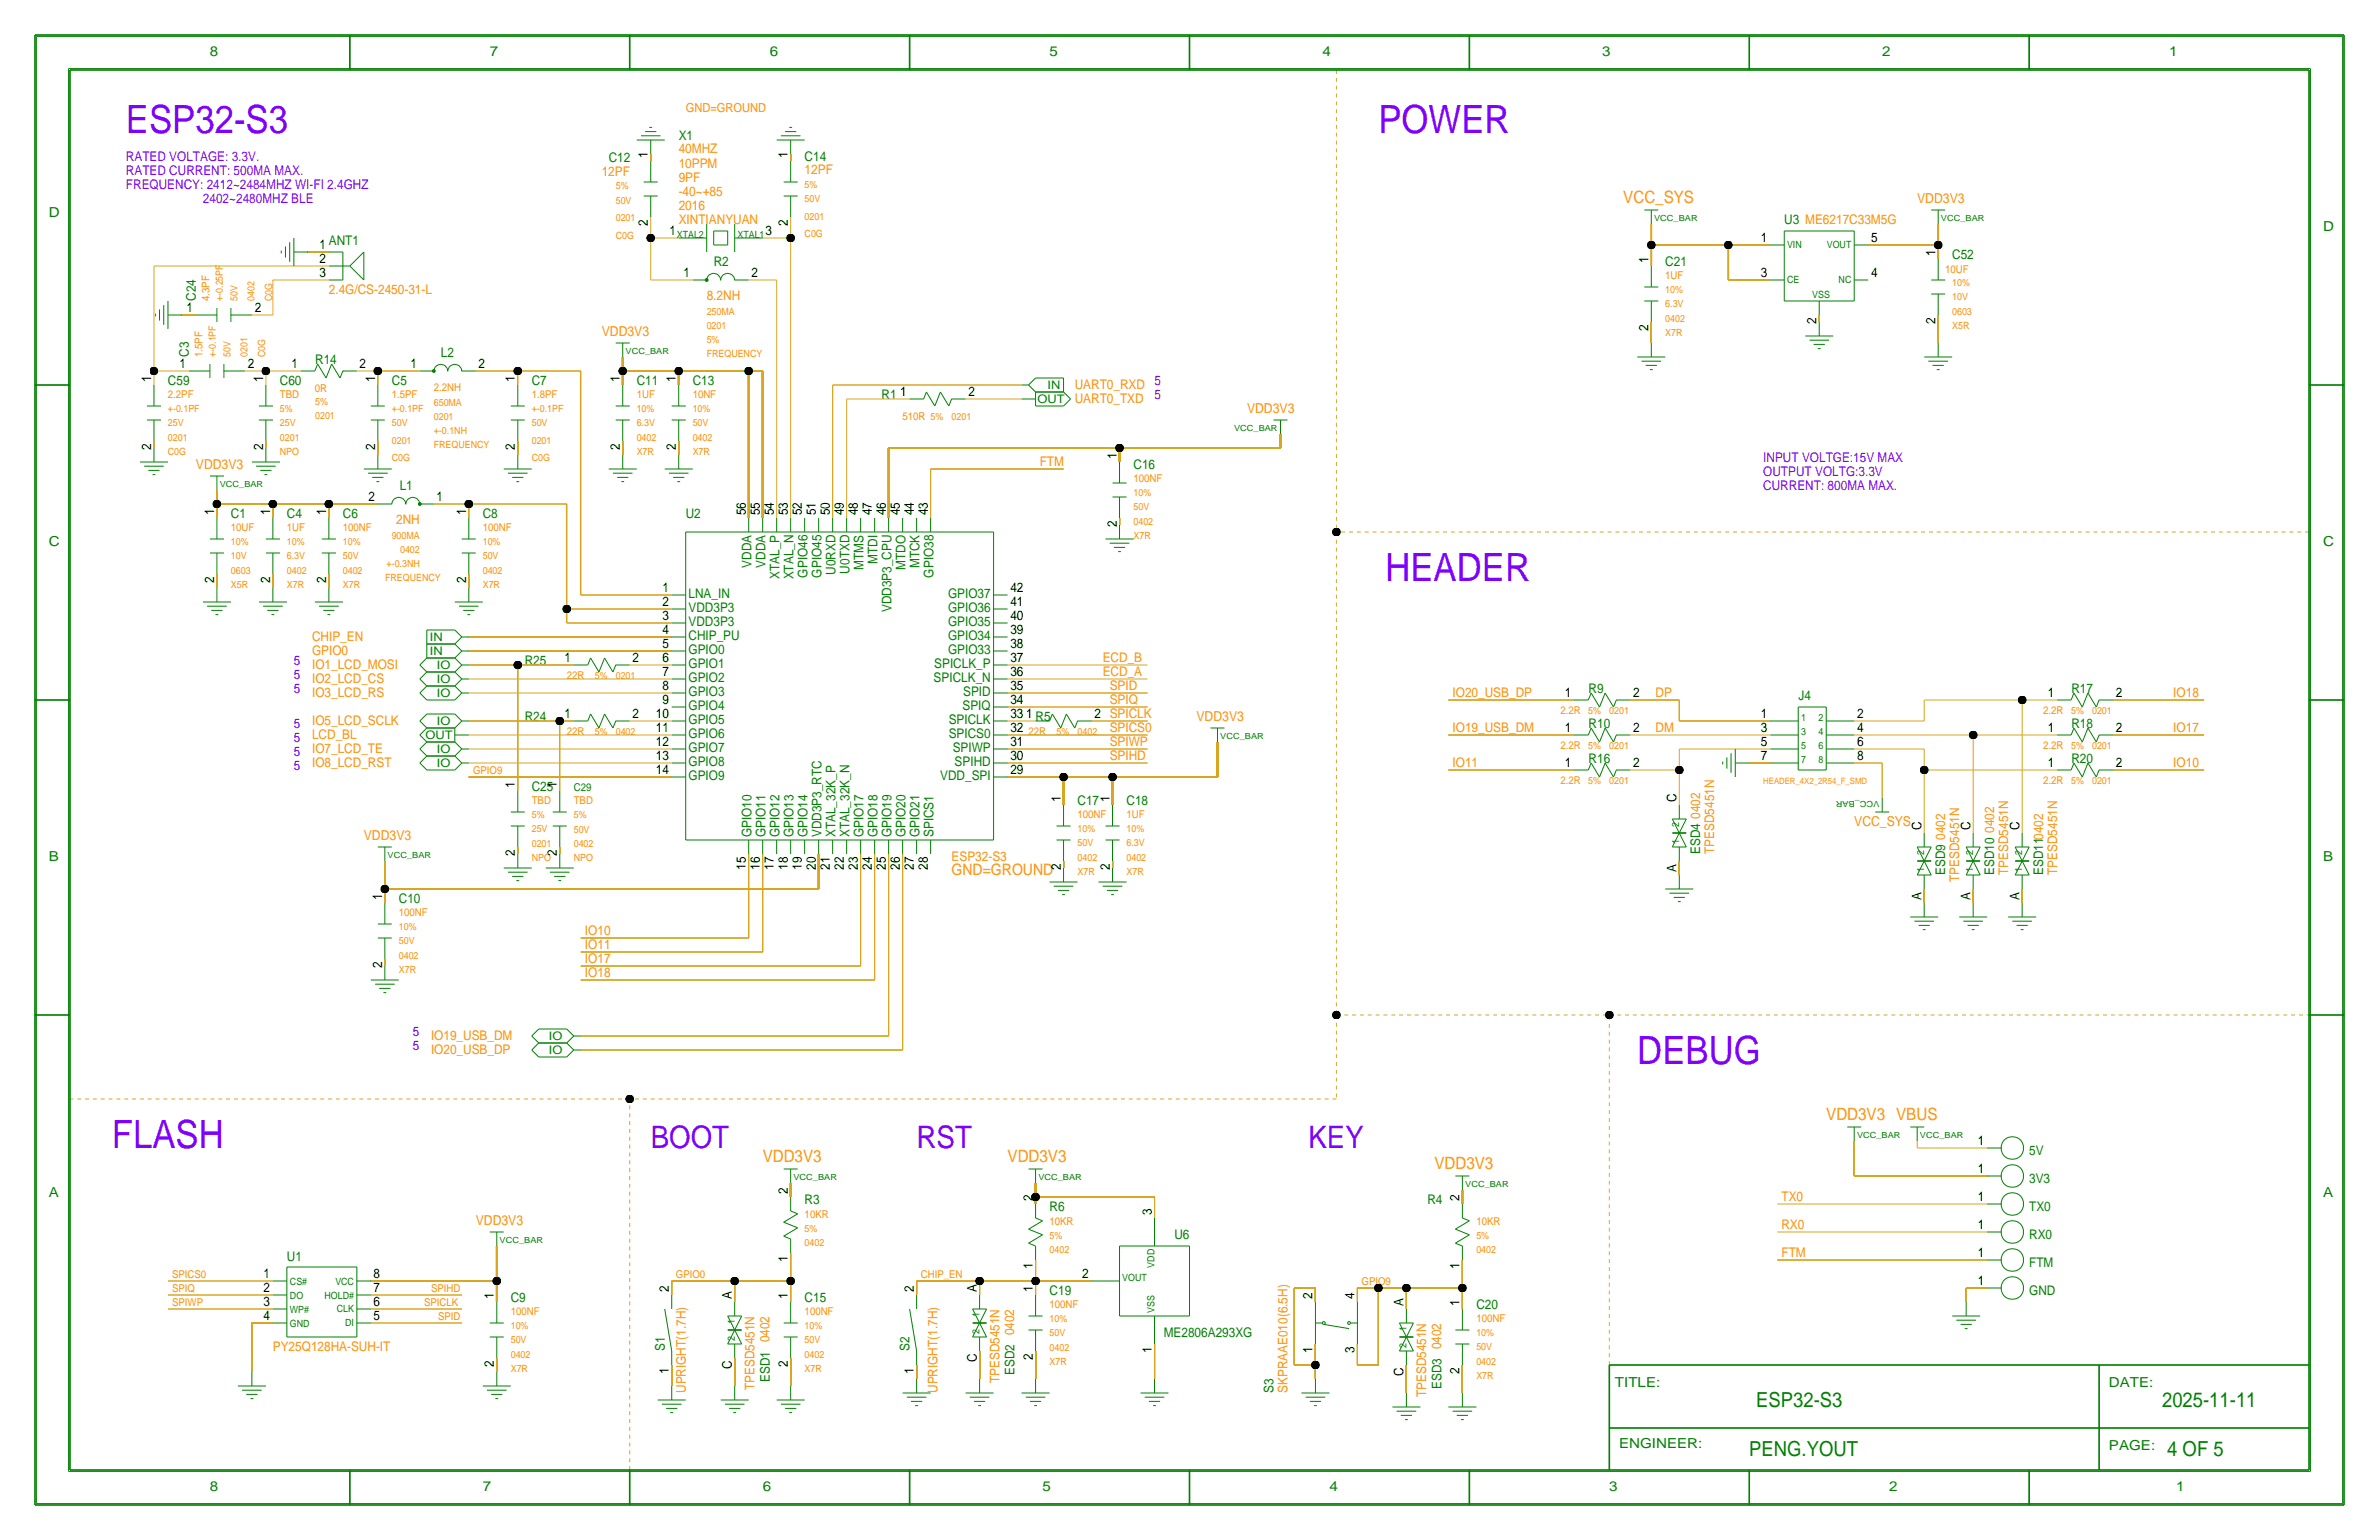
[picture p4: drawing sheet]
<svg xmlns="http://www.w3.org/2000/svg" width="432mm" height="279mm" viewBox="0 0 432 279" stroke-linecap="round" stroke-linejoin="round" font-family="sans-serif">
<defs><g id="words">
<g font-size="7.1">
<text x="22.9" y="24.1">ESP32-S3</text>
<text x="250.2" y="24.1">POWER</text>
<text x="251.5" y="105.4">HEADER</text>
<text x="297.2" y="193">DEBUG</text>
<text x="20.3" y="208.3">FLASH</text>
</g>
<g font-size="5.6">
<text x="118.1" y="208.3">BOOT</text>
<text x="166.4" y="208.3">RST</text>
<text x="237.5" y="208.3">KEY</text>
</g>
<g font-size="3.8">
<text x="318.8" y="255.3">ESP32-S3</text>
<text x="392.4" y="255.3">2025-11-11</text>
<text x="317.5" y="264.2">PENG.YOUT</text>
<text x="393.4" y="264.2">4 OF 5</text>
</g>
<g font-size="3.1">
<text x="294.6" y="36.8">VCC_SYS</text>
<text x="331.5" y="203.2">VDD3V3 VBUS</text>
<text x="138.4" y="210.8">VDD3V3</text>
<text x="182.9" y="210.8">VDD3V3</text>
<text x="260.3" y="212.1">VDD3V3</text>
</g>
<text font-size="2.9" x="172.7" y="158.8">GND=GROUND</text>
<g font-size="2.5">
<text x="38.1" y="10.2">8</text>
<text x="88.9" y="10.2">7</text>
<text x="139.7" y="10.2">6</text>
<text x="190.5" y="10.2">5</text>
<text x="240" y="10.2">4</text>
<text x="290.8" y="10.2">3</text>
<text x="341.6" y="10.2">2</text>
<text x="393.7" y="10.2">1</text>
<text x="8.9" y="39.4">D</text>
<text x="348" y="36.8">VDD3V3</text>
<text x="421.6" y="41.9">D</text>
<text x="109.2" y="61">VDD3V3</text>
<text x="226.3" y="74.9">VDD3V3</text>
<text x="35.6" y="85.1">VDD3V3</text>
<text x="8.9" y="99.1">C</text>
<text x="421.6" y="99.1">C</text>
<text x="217.2" y="130.8">VDD3V3</text>
<text x="336.5" y="149.9">VCC_SYS</text>
<text x="66" y="152.4">VDD3V3</text>
<text x="8.9" y="156.2">B</text>
<text x="421.6" y="156.2">B</text>
<text x="8.9" y="217.2">A</text>
<text x="421.6" y="217.2">A</text>
<text x="86.4" y="222.2">VDD3V3</text>
<text x="293.1" y="251.7">TITLE:</text>
<text x="382.8" y="251.7">DATE:</text>
<text x="293.9" y="262.6">ENGINEER:</text>
<text x="382.8" y="263.1">PAGE:</text>
<text x="38.1" y="270.5">8</text>
<text x="87.6" y="270.5">7</text>
<text x="138.4" y="270.5">6</text>
<text x="189.2" y="270.5">5</text>
<text x="241.3" y="270.5">4</text>
<text x="292.1" y="270.5">3</text>
<text x="342.9" y="270.5">2</text>
<text x="395" y="270.5">1</text>
</g>
<g font-size="2.4">
<text x="22.9" y="29.2">RATED VOLTAGE: 3.3V.</text>
<text x="110.5" y="29.3">C12</text>
<text x="117.6" y="28.7" transform="rotate(-90 117.6 28.7)">1</text>
<text x="123.2" y="25.4">X1</text>
<text x="123.2" y="27.8">40MHZ</text>
<text x="143" y="28.7" transform="rotate(-90 143 28.7)">1</text>
<text x="146" y="29.2">C14</text>
<text x="22.9" y="31.7">RATED CURRENT: 500MA MAX.</text>
<text x="22.9" y="34.3">FREQUENCY: 2412~2484MHZ WI-FI 2.4GHZ</text>
<text x="109.2" y="31.9">12PF</text>
<text x="123.2" y="33">9PF</text>
<text x="123.2" y="30.5">10PPM</text>
<text x="123.2" y="35.6">-40~+85</text>
<text x="146" y="31.6">12PF</text>
<text x="36.8" y="36.8">2402~2480MHZ BLE</text>
<text x="117.6" y="41.1" transform="rotate(-90 117.6 41.1)">2</text>
<text x="123.2" y="38.1">2016</text>
<text x="123.2" y="40.6">XINTIANYUAN</text>
<text x="143" y="41.1" transform="rotate(-90 143 41.1)">2</text>
<text x="58" y="47.8">2</text>
<text x="58" y="45.2">1</text>
<text x="59.7" y="44.4">ANT1</text>
<text x="121.5" y="42.7">1</text>
<text x="138.9" y="42.7">3</text>
<text x="299.2" y="47.8" transform="rotate(-90 299.2 47.8)">1</text>
<text x="319.6" y="43.9">1</text>
<text x="339.6" y="43.9">5</text>
<text x="351.3" y="46.5" transform="rotate(-90 351.3 46.5)">1</text>
<text x="354.3" y="47">C52</text>
<text x="58" y="50.3">3</text>
<text x="59.7" y="53.3">2.4G/CS-2450-31-L</text>
<text x="124" y="50.3">1</text>
<text x="129.5" y="48.3">R2</text>
<text x="136.4" y="50.3">2</text>
<text x="302.3" y="48.3">C21</text>
<text x="319.6" y="50.3">3</text>
<text x="339.6" y="50.3">4</text>
<text x="33.9" y="56.6">1</text>
<text x="35.6" y="54.6" transform="rotate(-90 35.6 54.6)">C24</text>
<text x="46.2" y="56.6">2</text>
<text x="128.3" y="54.5">8.2NH</text>
<text x="329.7" y="58.9" transform="rotate(-90 329.7 58.9)">2</text>
<text x="351.3" y="58.9" transform="rotate(-90 351.3 58.9)">2</text>
<text x="34.3" y="64.8" transform="rotate(-90 34.3 64.8)">C3</text>
<text x="80" y="64.8">L2</text>
<text x="299.2" y="60.1" transform="rotate(-90 299.2 60.1)">2</text>
<text x="27.4" y="69.3" transform="rotate(-90 27.4 69.3)">1</text>
<text x="30.5" y="69.8">C59</text>
<text x="32.6" y="66.8">1</text>
<text x="45" y="66.8">2</text>
<text x="47.8" y="69.3" transform="rotate(-90 47.8 69.3)">1</text>
<text x="50.8" y="69.8">C60</text>
<text x="52.9" y="66.8">1</text>
<text x="57.2" y="66">R14</text>
<text x="65.3" y="66.8">2</text>
<text x="68.1" y="69.3" transform="rotate(-90 68.1 69.3)">1</text>
<text x="74.5" y="66.8">1</text>
<text x="86.9" y="66.8">2</text>
<text x="93.5" y="69.3" transform="rotate(-90 93.5 69.3)">1</text>
<text x="96.5" y="69.8">C7</text>
<text x="112.5" y="69.3" transform="rotate(-90 112.5 69.3)">1</text>
<text x="115.6" y="69.8">C11</text>
<text x="122.7" y="69.3" transform="rotate(-90 122.7 69.3)">1</text>
<text x="125.7" y="69.8">C13</text>
<text x="163.4" y="71.9">1</text>
<text x="175.8" y="71.9">2</text>
<text x="195.1" y="70.6">UART0_RXD</text>
<text x="209.5" y="69.8">5</text>
<text x="160" y="72.4">R1</text>
<text x="195.1" y="73.2">UART0_TXD</text>
<text x="209.5" y="72.4">5</text>
<text x="27.4" y="81.7" transform="rotate(-90 27.4 81.7)">2</text>
<text x="47.8" y="81.7" transform="rotate(-90 47.8 81.7)">2</text>
<text x="68.1" y="81.7" transform="rotate(-90 68.1 81.7)">2</text>
<text x="93.5" y="81.7" transform="rotate(-90 93.5 81.7)">2</text>
<text x="112.5" y="81.7" transform="rotate(-90 112.5 81.7)">2</text>
<text x="122.7" y="81.7" transform="rotate(-90 122.7 81.7)">2</text>
<text x="202.7" y="83.3" transform="rotate(-90 202.7 83.3)">1</text>
<text x="320" y="83.8">INPUT VOLTGE:15V MAX</text>
<text x="72.5" y="88.9">L1</text>
<text x="188.7" y="84.6">FTM</text>
<text x="205.7" y="85.1">C16</text>
<text x="320" y="86.4">OUTPUT VOLTG:3.3V</text>
<text x="320" y="88.9">CURRENT: 800MA MAX.</text>
<text x="38.9" y="93.5" transform="rotate(-90 38.9 93.5)">1</text>
<text x="49" y="93.5" transform="rotate(-90 49 93.5)">1</text>
<text x="52.1" y="94">C4</text>
<text x="59.2" y="93.5" transform="rotate(-90 59.2 93.5)">1</text>
<text x="62.2" y="94">C6</text>
<text x="66.9" y="90.9">2</text>
<text x="71.9" y="95.1">2NH</text>
<text x="79.2" y="90.9">1</text>
<text x="84.6" y="93.5" transform="rotate(-90 84.6 93.5)">1</text>
<text x="87.6" y="94">C8</text>
<text x="124.5" y="94">U2</text>
<text x="135.4" y="93.5" transform="rotate(-90 135.4 93.5)">56</text>
<text x="137.9" y="93.5" transform="rotate(-90 137.9 93.5)">55</text>
<text x="140.5" y="93.5" transform="rotate(-90 140.5 93.5)">54</text>
<text x="143" y="93.5" transform="rotate(-90 143 93.5)">53</text>
<text x="145.5" y="93.5" transform="rotate(-90 145.5 93.5)">52</text>
<text x="148.1" y="93.5" transform="rotate(-90 148.1 93.5)">51</text>
<text x="150.6" y="93.5" transform="rotate(-90 150.6 93.5)">50</text>
<text x="153.2" y="93.5" transform="rotate(-90 153.2 93.5)">49</text>
<text x="155.7" y="93.5" transform="rotate(-90 155.7 93.5)">48</text>
<text x="158.2" y="93.5" transform="rotate(-90 158.2 93.5)">47</text>
<text x="160.8" y="93.5" transform="rotate(-90 160.8 93.5)">46</text>
<text x="163.3" y="93.5" transform="rotate(-90 163.3 93.5)">45</text>
<text x="165.9" y="93.5" transform="rotate(-90 165.9 93.5)">44</text>
<text x="168.4" y="93.5" transform="rotate(-90 168.4 93.5)">43</text>
<text x="202.7" y="95.7" transform="rotate(-90 202.7 95.7)">2</text>
<text x="38.9" y="105.8" transform="rotate(-90 38.9 105.8)">2</text>
<text x="49" y="105.8" transform="rotate(-90 49 105.8)">2</text>
<text x="59.2" y="105.8" transform="rotate(-90 59.2 105.8)">2</text>
<text x="84.6" y="105.8" transform="rotate(-90 84.6 105.8)">2</text>
<text x="120.2" y="107.4">1</text>
<text x="136.4" y="103" transform="rotate(-90 136.4 103)">VDDA</text>
<text x="138.9" y="103" transform="rotate(-90 138.9 103)">VDDA</text>
<text x="141.5" y="105" transform="rotate(-90 141.5 105)">XTAL_P</text>
<text x="144" y="105.1" transform="rotate(-90 144 105.1)">XTAL_N</text>
<text x="146.6" y="104.8" transform="rotate(-90 146.6 104.8)">GPIO46</text>
<text x="149.1" y="104.8" transform="rotate(-90 149.1 104.8)">GPIO45</text>
<text x="151.6" y="104.3" transform="rotate(-90 151.6 104.3)">U0RXD</text>
<text x="154.2" y="104.1" transform="rotate(-90 154.2 104.1)">U0TXD</text>
<text x="156.7" y="103.3" transform="rotate(-90 156.7 103.3)">MTMS</text>
<text x="159.3" y="102.3" transform="rotate(-90 159.3 102.3)">MTDI</text>
<text x="164.3" y="103.3" transform="rotate(-90 164.3 103.3)">MTDO</text>
<text x="166.9" y="103.1" transform="rotate(-90 166.9 103.1)">MTCK</text>
<text x="169.4" y="104.8" transform="rotate(-90 169.4 104.8)">GPIO38</text>
<text x="183.4" y="107.4">42</text>
<text x="120.2" y="112.5">3</text>
<text x="120.2" y="110">2</text>
<text x="125" y="108.5">LNA_IN</text>
<text x="125" y="111">VDD3P3</text>
<text x="125" y="113.5">VDD3P3</text>
<text x="161.8" y="111.1" transform="rotate(-90 161.8 111.1)">VDD3P3_CPU</text>
<text x="172.1" y="113.5">GPIO35</text>
<text x="172.1" y="111">GPIO36</text>
<text x="172.1" y="108.5">GPIO37</text>
<text x="183.4" y="110">41</text>
<text x="183.4" y="112.5">40</text>
<text x="56.6" y="118.9">GPIO0</text>
<text x="56.6" y="116.3">CHIP_EN</text>
<text x="120.2" y="117.6">5</text>
<text x="120.2" y="115.1">4</text>
<text x="125" y="116.1">CHIP_PU</text>
<text x="125" y="118.6">GPIO0</text>
<text x="172.1" y="118.6">GPIO33</text>
<text x="172.1" y="116.1">GPIO34</text>
<text x="183.4" y="115.1">39</text>
<text x="183.4" y="117.6">38</text>
<text x="53.3" y="120.7">5</text>
<text x="53.3" y="123.2">5</text>
<text x="53.3" y="125.7">5</text>
<text x="56.6" y="124">IO2_LCD_CS</text>
<text x="56.6" y="121.4">IO1_LCD_MOSI</text>
<text x="95.2" y="120.7">R25</text>
<text x="102.4" y="120.1">1</text>
<text x="114.8" y="120.1">2</text>
<text x="120.2" y="125.2">8</text>
<text x="120.2" y="122.7">7</text>
<text x="120.2" y="120.1">6</text>
<text x="125" y="121.2">GPIO1</text>
<text x="125" y="123.7">GPIO2</text>
<text x="169.5" y="123.7">SPICLK_N</text>
<text x="169.6" y="121.2">SPICLK_P</text>
<text x="183.4" y="120.1">37</text>
<text x="183.4" y="122.7">36</text>
<text x="183.4" y="125.2">35</text>
<text x="201.4" y="125.2">SPID</text>
<text x="288.3" y="125.7">R9</text>
<text x="376" y="125.7">R17</text>
<text x="56.6" y="131.6">IO5_LCD_SCLK</text>
<text x="56.6" y="126.5">IO3_LCD_RS</text>
<text x="95.2" y="130.8">R24</text>
<text x="102.4" y="130.3">1</text>
<text x="114.8" y="130.3">2</text>
<text x="119" y="130.3">10</text>
<text x="120.2" y="127.8">9</text>
<text x="125" y="126.2">GPIO3</text>
<text x="125" y="128.8">GPIO4</text>
<text x="125" y="131.3">GPIO5</text>
<text x="172.2" y="131.3">SPICLK</text>
<text x="174.7" y="128.8">SPIQ</text>
<text x="174.8" y="126.2">SPID</text>
<text x="183.4" y="127.8">34</text>
<text x="183.4" y="130.3">33</text>
<text x="186.3" y="130.3">1 R5</text>
<text x="198.6" y="130.3">2 SPICLK</text>
<text x="201.4" y="127.8">SPIQ</text>
<text x="263.7" y="126.5">IO20_USB_DP</text>
<text x="284" y="126.5">1</text>
<text x="296.4" y="126.5">2</text>
<text x="300.5" y="126.5">DP</text>
<text x="319.6" y="130.3">1</text>
<text x="326.4" y="127">J4</text>
<text x="337.1" y="130.3">2</text>
<text x="371.7" y="126.5">1</text>
<text x="384" y="126.5">2</text>
<text x="53.3" y="132.1">5</text>
<text x="53.3" y="134.6">5</text>
<text x="53.3" y="137.2">5</text>
<text x="56.6" y="134.1">LCD_BL</text>
<text x="56.6" y="136.7">IO7_LCD_TE</text>
<text x="119" y="137.9">13</text>
<text x="119" y="135.4">12</text>
<text x="119" y="132.8">11</text>
<text x="125" y="133.9">GPIO6</text>
<text x="125" y="136.4">GPIO7</text>
<text x="172.2" y="133.9">SPICS0</text>
<text x="172.9" y="136.4">SPIWP</text>
<text x="183.4" y="132.8">32</text>
<text x="183.4" y="135.4">31</text>
<text x="183.4" y="137.9">30</text>
<text x="201.4" y="135.4">SPIWP</text>
<text x="201.4" y="132.8">SPICS0</text>
<text x="201.4" y="137.9">SPIHD</text>
<text x="263.7" y="132.8">IO19_USB_DM</text>
<text x="284" y="132.8">1</text>
<text x="288.3" y="132.1">R10</text>
<text x="296.4" y="132.8">2</text>
<text x="300.5" y="132.8">DM</text>
<text x="319.6" y="137.9">7</text>
<text x="319.6" y="135.4">5</text>
<text x="319.6" y="132.8">3</text>
<text x="337.1" y="137.9">8</text>
<text x="337.1" y="135.4">6</text>
<text x="337.1" y="132.8">4</text>
<text x="371.7" y="132.8">1</text>
<text x="376" y="132.1">R18</text>
<text x="384" y="132.8">2</text>
<text x="53.3" y="139.7">5</text>
<text x="56.6" y="139.2">IO8_LCD_RST</text>
<text x="93.5" y="143" transform="rotate(-90 93.5 143)">1</text>
<text x="96.5" y="143.5">C25</text>
<text x="101.1" y="143" transform="rotate(-90 101.1 143)">1</text>
<text x="119" y="140.5">14</text>
<text x="125" y="138.9">GPIO8</text>
<text x="125" y="141.5">GPIO9</text>
<text x="170.7" y="141.5">VDD_SPI</text>
<text x="173.3" y="138.9">SPIHD</text>
<text x="183.4" y="140.5">29</text>
<text x="263.7" y="139.2">IO11</text>
<text x="284" y="139.2">1</text>
<text x="288.3" y="138.4">R16</text>
<text x="296.4" y="139.2">2</text>
<text x="371.7" y="139.2">1</text>
<text x="376" y="138.4">R20</text>
<text x="384" y="139.2">2</text>
<text x="192.5" y="145.5" transform="rotate(-90 192.5 145.5)">1</text>
<text x="195.6" y="146">C17</text>
<text x="201.4" y="145.5" transform="rotate(-90 201.4 145.5)">1</text>
<text x="204.5" y="146">C18</text>
<text x="304.3" y="145.5" transform="rotate(-90 304.3 145.5)">C</text>
<text x="308.6" y="148.6" transform="rotate(-90 308.6 148.6)">0402</text>
<text x="93.5" y="155.4" transform="rotate(-90 93.5 155.4)">2</text>
<text x="101.1" y="155.4" transform="rotate(-90 101.1 155.4)">2</text>
<text x="136.4" y="151.9" transform="rotate(-90 136.4 151.9)">GPIO10</text>
<text x="138.9" y="151.9" transform="rotate(-90 138.9 151.9)">GPIO11</text>
<text x="141.5" y="151.9" transform="rotate(-90 141.5 151.9)">GPIO12</text>
<text x="144" y="151.9" transform="rotate(-90 144 151.9)">GPIO13</text>
<text x="146.6" y="151.9" transform="rotate(-90 146.6 151.9)">GPIO14</text>
<text x="149.1" y="151.9" transform="rotate(-90 149.1 151.9)">VDD3P3_RTC</text>
<text x="151.6" y="151.9" transform="rotate(-90 151.6 151.9)">XTAL_32K_P</text>
<text x="154.2" y="151.9" transform="rotate(-90 154.2 151.9)">XTAL_32K_N</text>
<text x="156.7" y="151.9" transform="rotate(-90 156.7 151.9)">GPIO17</text>
<text x="159.3" y="151.9" transform="rotate(-90 159.3 151.9)">GPIO18</text>
<text x="161.8" y="151.9" transform="rotate(-90 161.8 151.9)">GPIO19</text>
<text x="164.3" y="151.9" transform="rotate(-90 164.3 151.9)">GPIO20</text>
<text x="166.9" y="151.9" transform="rotate(-90 166.9 151.9)">GPIO21</text>
<text x="169.4" y="151.9" transform="rotate(-90 169.4 151.9)">SPICS1</text>
<text x="308.6" y="154.9" transform="rotate(-90 308.6 154.9)">ESD4</text>
<text x="311.1" y="154.9" transform="rotate(-90 311.1 154.9)">TPESD5451N</text>
<text x="348.7" y="150.6" transform="rotate(-90 348.7 150.6)">C</text>
<text x="353.1" y="152.4" transform="rotate(-90 353.1 152.4)">0402</text>
<text x="357.6" y="150.6" transform="rotate(-90 357.6 150.6)">C</text>
<text x="361.9" y="151.1" transform="rotate(-90 361.9 151.1)">0402</text>
<text x="366.5" y="150.6" transform="rotate(-90 366.5 150.6)">C</text>
<text x="135.4" y="157.8" transform="rotate(-90 135.4 157.8)">15</text>
<text x="137.9" y="157.8" transform="rotate(-90 137.9 157.8)">16</text>
<text x="140.5" y="157.8" transform="rotate(-90 140.5 157.8)">17</text>
<text x="143" y="157.8" transform="rotate(-90 143 157.8)">18</text>
<text x="145.5" y="157.8" transform="rotate(-90 145.5 157.8)">19</text>
<text x="148.1" y="157.8" transform="rotate(-90 148.1 157.8)">20</text>
<text x="150.6" y="157.8" transform="rotate(-90 150.6 157.8)">21</text>
<text x="153.2" y="157.8" transform="rotate(-90 153.2 157.8)">22</text>
<text x="155.7" y="157.8" transform="rotate(-90 155.7 157.8)">23</text>
<text x="158.2" y="157.8" transform="rotate(-90 158.2 157.8)">24</text>
<text x="160.8" y="157.8" transform="rotate(-90 160.8 157.8)">25</text>
<text x="163.3" y="157.8" transform="rotate(-90 163.3 157.8)">26</text>
<text x="165.9" y="157.8" transform="rotate(-90 165.9 157.8)">27</text>
<text x="168.4" y="157.8" transform="rotate(-90 168.4 157.8)">28</text>
<text x="172.7" y="156.2">ESP32-S3</text>
<text x="192.5" y="157.9" transform="rotate(-90 192.5 157.9)">2</text>
<text x="201.4" y="157.9" transform="rotate(-90 201.4 157.9)">2</text>
<text x="304.3" y="158.1" transform="rotate(-90 304.3 158.1)">A</text>
<text x="355.6" y="160" transform="rotate(-90 355.6 160)">TPESD5451N</text>
<text x="364.5" y="158.8" transform="rotate(-90 364.5 158.8)">TPESD5451N</text>
<text x="373.4" y="158.8" transform="rotate(-90 373.4 158.8)">TPESD5451N</text>
<text x="69.3" y="163.3" transform="rotate(-90 69.3 163.3)">1</text>
<text x="348.7" y="163.2" transform="rotate(-90 348.7 163.2)">A</text>
<text x="357.6" y="163.2" transform="rotate(-90 357.6 163.2)">A</text>
<text x="366.5" y="163.2" transform="rotate(-90 366.5 163.2)">A</text>
<text x="69.3" y="175.7" transform="rotate(-90 69.3 175.7)">2</text>
<text x="106.2" y="174.8">IO17</text>
<text x="106.2" y="177.3">IO18</text>
<text x="74.9" y="188">5</text>
<text x="74.9" y="190.5">5</text>
<text x="78.2" y="188.7">IO19_USB_DM</text>
<text x="78.2" y="191.3">IO20_USB_DP</text>
<text x="359" y="207.8">1</text>
<text x="368.3" y="209.6">5V</text>
<text x="359" y="212.9">1</text>
<text x="368.3" y="214.6">3V3</text>
<text x="143" y="216.7" transform="rotate(-90 143 216.7)">2</text>
<text x="146" y="218.4">R3</text>
<text x="187.5" y="217.9" transform="rotate(-90 187.5 217.9)">2</text>
<text x="190.5" y="219.7">R6</text>
<text x="209" y="220.5" transform="rotate(-90 209 220.5)">3</text>
<text x="259.1" y="218.4">R4</text>
<text x="264.9" y="217.9" transform="rotate(-90 264.9 217.9)">2</text>
<text x="359" y="217.9">1</text>
<text x="368.3" y="219.7">TX0</text>
<text x="213.2" y="224.8">U6</text>
<text x="359" y="223">1</text>
<text x="368.3" y="224.8">RX0</text>
<text x="47.8" y="231.9">1</text>
<text x="52.1" y="228.9">U1</text>
<text x="67.8" y="231.9">8</text>
<text x="143" y="229" transform="rotate(-90 143 229)">1</text>
<text x="187.5" y="230.3" transform="rotate(-90 187.5 230.3)">1</text>
<text x="196.4" y="231.9">2</text>
<text x="264.9" y="230.3" transform="rotate(-90 264.9 230.3)">1</text>
<text x="359" y="228.1">1</text>
<text x="359" y="233.2">1</text>
<text x="368.3" y="229.9">FTM</text>
<text x="47.8" y="239.5">4</text>
<text x="47.8" y="237">3</text>
<text x="47.8" y="234.4">2</text>
<text x="67.8" y="234.4">7</text>
<text x="67.8" y="237">6</text>
<text x="67.8" y="239.5">5</text>
<text x="89.7" y="235.7" transform="rotate(-90 89.7 235.7)">1</text>
<text x="121.4" y="234.4" transform="rotate(-90 121.4 234.4)">2</text>
<text x="132.8" y="235.7" transform="rotate(-90 132.8 235.7)">A</text>
<text x="143" y="235.7" transform="rotate(-90 143 235.7)">1</text>
<text x="146" y="236.2">C15</text>
<text x="165.9" y="234.4" transform="rotate(-90 165.9 234.4)">2</text>
<text x="177.3" y="234.4" transform="rotate(-90 177.3 234.4)">A</text>
<text x="187.5" y="234.4" transform="rotate(-90 187.5 234.4)">1</text>
<text x="190.5" y="234.9">C19</text>
<text x="238.3" y="235.7" transform="rotate(-90 238.3 235.7)">2</text>
<text x="245.9" y="235.7" transform="rotate(-90 245.9 235.7)">4</text>
<text x="254.8" y="237" transform="rotate(-90 254.8 237)">A</text>
<text x="264.9" y="237" transform="rotate(-90 264.9 237)">1</text>
<text x="268" y="237.5">C20</text>
<text x="368.3" y="235">GND</text>
<text x="49.5" y="245.1">PY25Q128HA-SUH-IT</text>
<text x="120.7" y="245.1" transform="rotate(-90 120.7 245.1)">S1</text>
<text x="139.6" y="243.5" transform="rotate(-90 139.6 243.5)">0402</text>
<text x="165.1" y="245.1" transform="rotate(-90 165.1 245.1)">S2</text>
<text x="184.1" y="242.3" transform="rotate(-90 184.1 242.3)">0402</text>
<text x="209" y="245.5" transform="rotate(-90 209 245.5)">1</text>
<text x="211.2" y="242.6">ME2806A293XG</text>
<text x="238.3" y="245.5" transform="rotate(-90 238.3 245.5)">1</text>
<text x="245.9" y="245.5" transform="rotate(-90 245.9 245.5)">3</text>
<text x="89.7" y="248.1" transform="rotate(-90 89.7 248.1)">2</text>
<text x="121.4" y="249.4" transform="rotate(-90 121.4 249.4)">1</text>
<text x="132.8" y="248.4" transform="rotate(-90 132.8 248.4)">C</text>
<text x="143" y="248.1" transform="rotate(-90 143 248.1)">2</text>
<text x="165.9" y="249.4" transform="rotate(-90 165.9 249.4)">1</text>
<text x="177.3" y="247.2" transform="rotate(-90 177.3 247.2)">C</text>
<text x="181.4" y="251" transform="rotate(-90 181.4 251)">TPESD5451N</text>
<text x="187.5" y="246.8" transform="rotate(-90 187.5 246.8)">2</text>
<text x="254.8" y="249.7" transform="rotate(-90 254.8 249.7)">C</text>
<text x="264.9" y="249.4" transform="rotate(-90 264.9 249.4)">2</text>
<text x="124.5" y="252.7" transform="rotate(-90 124.5 252.7)">UPRIGHT(1.7H)</text>
<text x="137" y="252.2" transform="rotate(-90 137 252.2)">TPESD5451N</text>
<text x="170.2" y="252.7" transform="rotate(-90 170.2 252.7)">UPRIGHT(1.7H)</text>
<text x="231.1" y="252.7" transform="rotate(-90 231.1 252.7)">S3</text>
<text x="233.7" y="252.7" transform="rotate(-90 233.7 252.7)">SKPRAAE010(6.5H)</text>
</g>
<g font-size="2.4" fill="#008000">
<text x="323.8" y="40.6">U3 ME6217C33M5G</text>
<text x="71.1" y="69.8">C5</text>
<text x="41.9" y="94">C1</text>
<text x="353.1" y="158.8" transform="rotate(-90 353.1 158.8)">ESD9</text>
<text x="361.9" y="158.8" transform="rotate(-90 361.9 158.8)">ESD10</text>
<text x="370.8" y="158.8" transform="rotate(-90 370.8 158.8)">ESD110402</text>
<text x="72.4" y="163.8">C10</text>
<text x="92.7" y="236.2">C9</text>
<text x="139.7" y="250.7" transform="rotate(-90 139.7 250.7)">ESD1</text>
<text x="184.1" y="249.4" transform="rotate(-90 184.1 249.4)">ESD2</text>
<text x="261.6" y="252" transform="rotate(-90 261.6 252)">ESD3</text>
</g>
<g font-size="2.4" fill="#ff8c00">
<text x="200.2" y="122.7">ECD_A</text>
<text x="200.2" y="120.1">ECD_B</text>
<text x="394.5" y="126.5">IO18</text>
<text x="394.5" y="132.8">IO17</text>
<text x="394.5" y="139.2">IO10</text>
<text x="106.2" y="172.2">IO11</text>
<text x="106.2" y="169.7">IO10</text>
<text x="323.3" y="217.9">TX0</text>
<text x="323.3" y="223">RX0</text>
<text x="323.3" y="228.1">FTM</text>
<text x="261.6" y="244.8" transform="rotate(-90 261.6 244.8)">0402</text>
<text x="258.9" y="253.5" transform="rotate(-90 258.9 253.5)">TPESD5451N</text>
</g>
<text font-size="2.3" x="124.5" y="20.3">GND=GROUND</text>
<g font-size="2.1">
<text x="190.1" y="70.6">IN</text>
<text x="188.3" y="73.2">OUT</text>
<text x="78" y="118.8">IN</text>
<text x="78" y="116.3">IN</text>
<text x="79.3" y="121.4">IO</text>
<text x="79.3" y="123.9">IO</text>
<text x="79.3" y="126.4">IO</text>
<text x="79.3" y="131.5">IO</text>
<text x="77.2" y="134.2">OUT</text>
<text x="79.3" y="136.6">IO</text>
<text x="79.3" y="139.1">IO</text>
<text x="99.6" y="191.2">IO</text>
<text x="99.6" y="188.7">IO</text>
</g>
<g font-size="2">
<text x="302.3" y="50.7">1UF</text>
<text x="353.1" y="49.5">10UF</text>
<text x="38" y="54.6" transform="rotate(-90 38 54.6)">4.3PF</text>
<text x="36.7" y="64.8" transform="rotate(-90 36.7 64.8)">1.5PF</text>
<text x="57.1" y="71.1">0R</text>
<text x="78.7" y="71">2.2NH</text>
<text x="30.5" y="72.3">2.2PF</text>
<text x="50.8" y="72.3">TBD</text>
<text x="71.1" y="72.3">1.5PF</text>
<text x="96.5" y="72.3">1.8PF</text>
<text x="115.6" y="72.3">1UF</text>
<text x="125.7" y="72.3">10NF</text>
<text x="163.8" y="76.2">510R 5%</text>
<text x="205.7" y="87.5">100NF</text>
<text x="41.9" y="96.4">10UF</text>
<text x="87.6" y="96.4">100NF</text>
<text x="102.9" y="123.2">22R</text>
<text x="283.2" y="129.5">2.2R</text>
<text x="370.8" y="129.5">2.2R</text>
<text x="102.9" y="133.3">22R</text>
<text x="186.7" y="133.3">22R</text>
<text x="283.2" y="135.9">2.2R</text>
<text x="370.8" y="135.9">2.2R</text>
<text x="85.9" y="140.5">GPIO9</text>
<text x="104.1" y="143.5">C29</text>
<text x="283.2" y="142.2">2.2R</text>
<text x="370.8" y="142.2">2.2R</text>
<text x="104.1" y="145.9">TBD</text>
<text x="195.6" y="148.5">100NF</text>
<text x="204.5" y="148.5">1UF</text>
<text x="72.4" y="166.3">100NF</text>
<text x="146" y="221">10KR</text>
<text x="190.5" y="222.2">10KR</text>
<text x="268" y="222.2">10KR</text>
<text x="122.7" y="231.9">GPIO0</text>
<text x="167.1" y="231.9">CHIP_EN</text>
<text x="247.1" y="233.2">GPIO9</text>
<text x="77" y="237">SPICLK</text>
<text x="92.7" y="238.7">100NF</text>
<text x="146" y="238.7">100NF</text>
<text x="190.5" y="237.4">100NF</text>
<text x="268" y="239.9">100NF</text>
</g>
<g font-size="2" fill="#ff8c00">
<text x="52.1" y="96.4">1UF</text>
<text x="62.2" y="96.4">100NF</text>
<text x="96.5" y="145.9">TBD</text>
<text x="31.2" y="231.9">SPICS0</text>
<text x="31.2" y="237">SPIWP</text>
<text x="31.2" y="234.4">SPIQ</text>
<text x="78.2" y="234.4">SPIHD</text>
<text x="79.5" y="239.5">SPID</text>
</g>
<g font-size="1.8">
<text x="111.8" y="34.3">5%</text>
<text x="146" y="34.1">5%</text>
<text x="111.8" y="36.9">50V</text>
<text x="111.8" y="40">0201</text>
<text x="146" y="39.8">0201</text>
<text x="146" y="36.7">50V</text>
<text x="111.8" y="43.3">C0G</text>
<text x="122.8" y="43.2">XTAL2</text>
<text x="133.9" y="43.2">XTAL1</text>
<text x="146" y="43.1">C0G</text>
<text x="324.4" y="45">VIN</text>
<text x="331.6" y="44.9">VOUT</text>
<text x="302.3" y="53.1">10%</text>
<text x="324.4" y="51.3">CE</text>
<text x="333.7" y="51.3">NC</text>
<text x="354.3" y="51.9">10%</text>
<text x="40.4" y="54.6" transform="rotate(-90 40.4 54.6)">+-0.25PF</text>
<text x="43.1" y="54.6" transform="rotate(-90 43.1 54.6)">50V</text>
<text x="46.2" y="54.6" transform="rotate(-90 46.2 54.6)">0402</text>
<text x="49.4" y="54.6" transform="rotate(-90 49.4 54.6)">C0G</text>
<text x="128.3" y="59.6">0201</text>
<text x="128.3" y="57.1">250MA</text>
<text x="302.3" y="55.8">6.3V</text>
<text x="302.3" y="58.4">0402</text>
<text x="328.9" y="54.1">VSS</text>
<text x="354.3" y="59.7">X5R</text>
<text x="354.3" y="57.1">0603</text>
<text x="354.3" y="54.5">10V</text>
<text x="39.2" y="64.8" transform="rotate(-90 39.2 64.8)">+-0.1PF</text>
<text x="41.8" y="64.8" transform="rotate(-90 41.8 64.8)">50V</text>
<text x="44.9" y="64.8" transform="rotate(-90 44.9 64.8)">0201</text>
<text x="48.2" y="64.8" transform="rotate(-90 48.2 64.8)">C0G</text>
<text x="128.3" y="62.2">5%</text>
<text x="128.3" y="64.7">FREQUENCY</text>
<text x="302.3" y="61">X7R</text>
<text x="30.5" y="77.4">25V</text>
<text x="30.5" y="74.7">+-0.1PF</text>
<text x="50.8" y="74.7">5%</text>
<text x="50.8" y="77.4">25V</text>
<text x="57.2" y="76.1">0201</text>
<text x="57.2" y="73.6">5%</text>
<text x="71.1" y="77.4">50V</text>
<text x="71.1" y="74.7">+-0.1PF</text>
<text x="78.7" y="76.1">0201</text>
<text x="78.7" y="73.6">650MA</text>
<text x="96.5" y="74.7">+-0.1PF</text>
<text x="96.5" y="77.4">50V</text>
<text x="115.6" y="74.7">10%</text>
<text x="115.6" y="77.4">6.3V</text>
<text x="125.7" y="74.7">10%</text>
<text x="125.7" y="77.4">50V</text>
<text x="172.7" y="76.2">0201</text>
<text x="30.5" y="80">0201</text>
<text x="30.5" y="82.5">C0G</text>
<text x="50.8" y="82.5">NPO</text>
<text x="50.8" y="80">0201</text>
<text x="71.1" y="83.7">C0G</text>
<text x="71.1" y="80.5">0201</text>
<text x="78.7" y="78.7">+-0.1NH</text>
<text x="78.7" y="81.2">FREQUENCY</text>
<text x="96.5" y="83.7">C0G</text>
<text x="96.5" y="80.5">0201</text>
<text x="115.6" y="80">0402</text>
<text x="115.6" y="82.5">X7R</text>
<text x="125.7" y="82.5">X7R</text>
<text x="125.7" y="80">0402</text>
<text x="205.7" y="90">10%</text>
<text x="205.7" y="95.2">0402</text>
<text x="205.7" y="92.6">50V</text>
<text x="41.9" y="101.5">10V</text>
<text x="41.9" y="98.9">10%</text>
<text x="52.1" y="98.9">10%</text>
<text x="52.1" y="101.5">6.3V</text>
<text x="62.2" y="98.9">10%</text>
<text x="62.2" y="101.5">50V</text>
<text x="71.1" y="97.7">900MA</text>
<text x="72.6" y="100.3">0402</text>
<text x="87.6" y="98.9">10%</text>
<text x="87.6" y="101.5">50V</text>
<text x="205.7" y="97.8">X7R</text>
<text x="41.9" y="104.1">0603</text>
<text x="41.9" y="106.7">X5R</text>
<text x="52.1" y="104.1">0402</text>
<text x="52.1" y="106.7">X7R</text>
<text x="62.2" y="104.1">0402</text>
<text x="62.2" y="106.7">X7R</text>
<text x="69.9" y="105.4">FREQUENCY</text>
<text x="70.2" y="102.8">+-0.3NH</text>
<text x="87.6" y="104.1">0402</text>
<text x="87.6" y="106.7">X7R</text>
<text x="107.9" y="123.2">5%</text>
<text x="288.3" y="129.5">5%</text>
<text x="292.1" y="129.5">0201</text>
<text x="326.9" y="130.8">1</text>
<text x="330.1" y="130.9">2</text>
<text x="375.9" y="129.5">5%</text>
<text x="111.8" y="133.3">0402</text>
<text x="191.8" y="133.3">5%</text>
<text x="195.6" y="133.3">0402</text>
<text x="288.3" y="135.9">5%</text>
<text x="326.9" y="133.3">3</text>
<text x="330.1" y="135.9">6</text>
<text x="330.1" y="133.3">4</text>
<text x="375.9" y="135.9">5%</text>
<text x="288.3" y="142.2">5%</text>
<text x="292.1" y="142.2">0201</text>
<text x="326.9" y="138.4">7</text>
<text x="330.1" y="138.4">8</text>
<text x="96.5" y="148.4">5%</text>
<text x="304.8" y="150" transform="rotate(-90 304.8 150)">2</text>
<text x="96.5" y="151">25V</text>
<text x="96.5" y="153.7">0201</text>
<text x="195.6" y="150.9">10%</text>
<text x="195.6" y="153.6">50V</text>
<text x="204.5" y="150.9">10%</text>
<text x="204.5" y="153.6">6.3V</text>
<text x="349.2" y="155.1" transform="rotate(-90 349.2 155.1)">2</text>
<text x="358.1" y="155.1" transform="rotate(-90 358.1 155.1)">2</text>
<text x="367" y="155.1" transform="rotate(-90 367 155.1)">2</text>
<text x="96.5" y="156.2">NPO</text>
<text x="195.6" y="156.2">0402</text>
<text x="195.6" y="158.8">X7R</text>
<text x="204.5" y="156.2">0402</text>
<text x="72.4" y="174">0402</text>
<text x="72.4" y="168.7">10%</text>
<text x="72.4" y="171.3">50V</text>
<text x="72.4" y="176.5">X7R</text>
<text x="146" y="226.1">0402</text>
<text x="146" y="223.5">5%</text>
<text x="190.5" y="224.8">5%</text>
<text x="190.5" y="227.3">0402</text>
<text x="268" y="227.3">0402</text>
<text x="268" y="224.8">5%</text>
<text x="52.6" y="233.1">CS#</text>
<text x="60.9" y="233.2">VCC</text>
<text x="203.7" y="232.4">VOUT</text>
<text x="52.6" y="238.2">WP#</text>
<text x="52.6" y="235.7">DO</text>
<text x="58.9" y="235.7">HOLD#</text>
<text x="61.1" y="238.1">CLK</text>
<text x="177.8" y="238.9" transform="rotate(-90 177.8 238.9)">1</text>
<text x="190.5" y="239.8">10%</text>
<text x="209.5" y="238.3" transform="rotate(-90 209.5 238.3)">VSS</text>
<text x="52.6" y="240.7">GND</text>
<text x="92.7" y="243.7">50V</text>
<text x="92.7" y="241.1">10%</text>
<text x="133.3" y="243.3" transform="rotate(-90 133.3 243.3)">2</text>
<text x="133.3" y="240.2" transform="rotate(-90 133.3 240.2)">1</text>
<text x="146" y="243.7">50V</text>
<text x="146.1" y="241.1">10%</text>
<text x="177.8" y="242.1" transform="rotate(-90 177.8 242.1)">2</text>
<text x="190.5" y="242.5">50V</text>
<text x="190.5" y="245.1">0402</text>
<text x="255.3" y="244.6" transform="rotate(-90 255.3 244.6)">2</text>
<text x="255.3" y="241.4" transform="rotate(-90 255.3 241.4)">1</text>
<text x="268" y="245">50V</text>
<text x="268" y="242.4">10%</text>
<text x="92.7" y="248.9">X7R</text>
<text x="92.7" y="246.4">0402</text>
<text x="146.1" y="246.4">0402</text>
<text x="146.1" y="248.9">X7R</text>
<text x="190.5" y="247.7">X7R</text>
<text x="268" y="250.2">X7R</text>
<text x="268" y="247.7">0402</text>
</g>
<g font-size="1.8" fill="#ff8c00">
<text x="111.8" y="123.2">0201</text>
<text x="379.7" y="129.5">0201</text>
<text x="107.9" y="133.4">5%</text>
<text x="292.1" y="135.9">0201</text>
<text x="379.7" y="135.9">0201</text>
<text x="375.9" y="142.2">5%</text>
<text x="379.7" y="142.2">0201</text>
<text x="104.1" y="148.4">5%</text>
<text x="104.1" y="153.7">0402</text>
<text x="104.1" y="151.1">50V</text>
<text x="104.1" y="156.2">NPO</text>
<text x="204.5" y="158.8">X7R</text>
</g>
<g font-size="1.8" fill="#008000">
<text x="326.9" y="135.9">5</text>
<text x="304.8" y="153.2" transform="rotate(-90 304.8 153.2)">1</text>
<text x="349.2" y="158.2" transform="rotate(-90 349.2 158.2)">1</text>
<text x="358.1" y="158.2" transform="rotate(-90 358.1 158.2)">1</text>
<text x="367" y="158.2" transform="rotate(-90 367 158.2)">1</text>
<text x="209.5" y="230" transform="rotate(-90 209.5 230)">VDD</text>
<text x="62.7" y="240.6">DI</text>
</g>
<text font-size="1.6" x="320" y="142.2">HEADER_4X2_2R54_F_SMD</text>
<g font-size="1.5">
<text x="300.2" y="40.1">VCC_BAR</text>
<text x="352.3" y="40.1">VCC_BAR</text>
<text x="113.5" y="64.3">VCC_BAR</text>
<text x="224" y="78.2">VCC_BAR</text>
<text x="39.9" y="88.4">VCC_BAR</text>
<text x="221.5" y="134.1">VCC_BAR</text>
<text x="341.1" y="145.3" transform="rotate(-180 341.1 145.3)">VCC_BAR</text>
<text x="70.4" y="155.7">VCC_BAR</text>
<text x="337.1" y="206.5">VCC_BAR</text>
<text x="348.5" y="206.5">VCC_BAR</text>
<text x="144" y="214.1">VCC_BAR</text>
<text x="188.5" y="214.1">VCC_BAR</text>
<text x="265.9" y="215.4">VCC_BAR</text>
<text x="90.7" y="225.6">VCC_BAR</text>
</g>
</g></defs>
<!-- layer: Print Layer -->
<g fill="none" stroke="#000" stroke-width=".18">
<path d="M6.6 6.6h418.6zM6.6 6.6v266.2zM12.4 12.4h407zM12.4 12.4v254.6zM419.4 12.4v254.6zM425.2 6.6v266.2zM115.6 25.4h5zM116.3 24.6h3.6zM116.8 35.6h2.6zM116.8 33h2.6zM117.1 23.9h2zM117.9 23.1h.5z"/>
<path d="M118.1 36.8v2.6zM118.1 29.2v2.5zM118.1 35.6v1.2zM118.1 31.7v1.3zM118.1 25.4v2.5zM118.1 39.4v3.8zM118.1 27.9v1.3zM141 25.4h5zM141.7 24.6h3.6zM142.2 35.6h2.6zM142.2 33h2.6zM142.5 23.9h2z"/>
<path d="M143.3 23.1h.5zM143.5 36.8v2.6zM143.5 29.2v2.5zM143.5 35.6v1.2zM143.5 31.7v1.3zM143.5 25.4v2.5zM143.5 39.4v3.8zM143.5 27.9v1.3zM298.4 38.1h2.6zM299.7 38.1v2.5zM350.5 38.1h2.6zM351.8 38.1v2.5z"/>
<path d="M27.9 48.3v19zM27.9 48.3h31.8zM28.2 56.9v.5zM29 56.1v2.1zM29.7 55.4v3.5zM30.5 54.6v5.1zM30.5 57.2h2.5zM33 57.2h2.6zM35.6 57.1h2.5zM38.1 57.1h1.3zM39.4 55.9v2.5zM41.9 57.1h1.3z"/>
<path d="M41.9 55.9v2.5zM43.2 57.1h2.5zM45.7 57.2h3.8zM49.5 50.8v6.4zM49.5 50.8h10.2zM51.1 45.5v.5zM51.8 44.7v2zM52.6 43.9v3.6zM53.3 43.2v5.1zM53.3 45.7h2.6zM55.9 45.7h3.8zM59.7 50.8h2.5z"/>
<path d="M59.7 48.3h2.5zM59.7 45.7h2.5zM62.2 48.3h1.3zM62.2 45.7v5.1zM63.5 48.3l2.5-2.6zM63.5 48.3l2.5 2.5zM66 45.7v5.1zM118.1 43.2v7.6zM118.1 50.8h7.6zM118.1 43.2h5.1zM123.2 43.2h5.1zM125.7 50.8h2.6z"/>
<path d="M128.3 40.6v5.1zM128.3 50.9a1.24 1.24 0 0 1 1.2-1.3 1.24 1.24 0 0 1 1.3 1.3M129.5 41.9v2.5zM129.5 44.4h2.6zM129.5 41.9h2.6zM130.8 50.9a1.24 1.24 0 0 1 1.3-1.3 1.24 1.24 0 0 1 1.2 1.3M132.1 41.9v2.5zM133.3 43.2h5.1zM133.3 40.6v5.1zM133.3 50.8h2.6zM135.9 50.8h5.1zM138.4 43.2h5.1z"/>
<path d="M141 50.8v43.2zM143.5 43.2v50.8zM298.4 54.6h2.6zM298.4 52.1h2.6zM299.7 58.4v3.8zM299.7 55.9v2.5zM299.7 48.3v2.5zM299.7 54.6v1.3zM299.7 50.8v1.3zM321.3 50.8h2.5zM321.3 44.5h2.5zM323.8 54.6h12.7z"/>
<path d="M323.8 41.9h12.7zM323.8 41.9v12.7zM330.2 58.4v2.6zM330.2 54.6v2.6zM330.2 57.2v1.2zM336.5 44.5h2.6zM336.5 50.8h2.6zM336.5 41.9v12.7zM350.5 53.3h2.6zM350.5 50.8h2.6zM351.8 54.6v2.6zM351.8 47v2.5z"/>
<path d="M351.8 53.3v1.3zM351.8 49.5v1.3zM351.8 57.2v5zM26.7 76.2h2.5zM26.7 73.7h2.5zM27.9 77.5v2.5zM27.9 69.8v2.6zM27.9 76.2v1.3zM27.9 72.4v1.3zM27.9 67.3v2.5zM27.9 67.3h6.4zM34.3 67.3h2.5z"/>
<path d="M36.8 67.3h1.3zM38.1 66v2.6zM40.6 67.3h1.3zM40.6 66v2.6zM41.9 67.3h2.5zM44.4 67.3h3.9zM47 76.2h2.5zM47 73.7h2.5zM48.3 77.5v2.5zM48.3 69.8v2.6zM48.3 76.2v1.3zM48.3 72.4v1.3z"/>
<path d="M48.3 67.3v2.5zM48.3 67.3h6.3zM54.6 67.3h2.5zM57.7 66l1.5 2.6zM57.7 66l-.6 1.3zM60.2 66l-1 2.6zM60.2 66l1.5 2.6zM62.2 67.3h2.6zM62.2 67.3h.1M62.2 67.3l-.5 1.3zM64.8 67.3h3.8zM67.3 76.2h2.5z"/>
<path d="M67.3 73.7h2.5zM68.6 77.5v2.5zM68.6 69.8v2.6zM68.6 76.2v1.3zM68.6 72.4v1.3zM76.2 67.3h2.5zM78.7 67.4a1.24 1.24 0 0 1 1.3-1.3 1.24 1.24 0 0 1 1.2 1.3M81.3 67.4a1.24 1.24 0 0 1 1.2-1.3 1.24 1.24 0 0 1 1.3 1.3M83.8 67.3h2.6zM92.7 76.2h2.5zM92.7 73.7h2.5zM94 77.5v2.5z"/>
<path d="M94 69.8v2.6zM94 76.2v1.3zM94 72.4v1.3zM111.8 62.2h2.5zM111.8 76.2h2.5zM111.8 73.7h2.5zM113 62.2v2.6zM113 77.5v2.5zM113 69.8v2.6zM113 76.2v1.3zM113 72.4v1.3zM121.9 76.2h2.6z"/>
<path d="M121.9 73.7h2.6zM123.2 77.5v2.5zM123.2 69.8v2.6zM123.2 76.2v1.3zM123.2 72.4v1.3zM151.1 69.8h34.3zM151.1 69.8v24.2zM153.7 72.4v21.6zM153.7 72.4h11.4zM165.1 72.4h2.5zM168.1 71.1l1.6 2.6zM168.1 71.1l-.5 1.3z"/>
<path d="M170.7 71.1l-1 2.6zM170.7 71.1l1.5 2.6zM172.7 72.4h2.6zM172.7 72.4h.1M172.7 72.4l-.5 1.3zM175.3 72.4h10.1zM185.4 72.4h2.6zM185.4 69.8h1.3zM186.7 69.8l1.3-1.2zM186.7 69.8l1.3 1.3zM188 71.1h5zM188 73.7h5z"/>
<path d="M188 71.1v2.6zM188 68.6h5zM193 73.7l1.3-1.3zM193 71.1l1.3 1.3zM193 68.6v2.5zM231.1 76.2h2.6zM232.4 76.2v2.5zM297.2 64.8h5.1zM297.9 65.5h3.6zM298.7 66.3h2zM299.5 67.1h.5zM299.7 62.2v2.6z"/>
<path d="M327.7 61h5zM328.4 61.7h3.6zM329.2 62.5h2zM329.9 63.2h.6zM349.2 64.8h5.1zM350 65.5h3.6zM350.8 66.3h2zM351.5 67.1h.5zM351.8 62.2v2.6zM25.4 83.8h5.1zM26.2 84.6h3.5zM26.9 85.3h2.1z"/>
<path d="M27.7 86.1h.5zM27.9 80v1.3zM27.9 81.3v2.5zM38.1 97.8h2.5zM38.1 86.4h2.5zM39.4 94v2.5zM39.4 96.5v1.3zM39.4 86.4v2.5zM45.7 83.8h5.1zM46.5 84.6h3.5zM47.2 85.3h2.1zM48 86.1h.5z"/>
<path d="M48.3 80v1.3zM48.3 97.8h2.5zM48.3 81.3v2.5zM49.5 94v2.5zM49.5 96.5v1.3zM58.4 97.8h2.6zM59.7 94v2.5zM59.7 96.5v1.3zM66 85.1h5.1zM66.8 85.9h3.6zM67.6 86.6h2zM68.3 87.4h.5z"/>
<path d="M68.6 80v2.5zM68.6 91.4h2.5zM68.6 82.6v2.5zM71.1 91.5a1.24 1.24 0 0 1 1.3-1.3 1.24 1.24 0 0 1 1.2 1.3M73.7 91.5a1.24 1.24 0 0 1 1.2-1.3 1.24 1.24 0 0 1 1.2 1.3M76.2 91.4h2.5zM83.8 97.8h2.6zM85.1 94v2.5zM85.1 96.5v1.3zM91.4 85.1h5.1zM92.2 85.9h3.6zM93 86.6h2z"/>
<path d="M93.7 87.4h.5zM94 82.6v2.5zM94 80v2.5zM110.5 85.1h5.1zM111.3 85.9h3.5zM112 86.6h2zM112.8 87.4h.5zM113 82.6v2.5zM113 80v2.5zM120.6 85.1h5.1zM121.4 85.9h3.6zM122.2 86.6h2z"/>
<path d="M122.9 87.4h.5zM123.2 82.6v2.5zM123.2 80v2.5zM124.5 96.5v55.9zM124.5 96.5h55.8zM135.9 94v2.5zM138.4 94v2.5zM141 94v2.5zM143.5 94v2.5zM146 94v2.5zM148.6 94v2.5zM151.1 94v2.5z"/>
<path d="M153.7 94v2.5zM156.2 94v2.5zM158.7 94v2.5zM161.3 94v2.5zM163.8 94v2.5zM166.4 94v2.5zM168.9 94v2.5zM168.9 85.1h24.1zM168.9 85.1v8.9zM180.3 96.5v55.9zM200.7 97.8h5zM201.4 98.6h3.6z"/>
<path d="M201.9 90.2h2.6zM201.9 87.6h2.6zM202.2 99.3h2zM203.2 95.3v2.5zM203.2 94v1.2zM203.2 91.4v2.6zM203.2 83.8v2.6zM203.2 90.2v1.2zM203.2 86.4v1.2zM36.8 109.2h5.1zM37.6 110h3.5zM38.1 100.3h2.5z"/>
<path d="M38.4 110.7h2zM39.1 111.5h.5zM39.4 101.6v2.5zM39.4 100.3v1.3zM39.4 104.1v2.6zM39.4 106.7v2.5zM47 109.2h5.1zM47.8 110h3.5zM48.3 100.3h2.5zM48.5 110.7h2zM49.3 111.5h.5zM49.5 101.6v2.5z"/>
<path d="M49.5 100.3v1.3zM49.5 104.1v2.6zM49.5 106.7v2.5zM57.1 109.2h5.1zM57.9 110h3.6zM58.4 100.3h2.6zM58.7 110.7h2zM59.4 111.5h.5zM59.7 101.6v2.5zM59.7 100.3v1.3zM59.7 104.1v2.6zM59.7 106.7v2.5z"/>
<path d="M77.5 119.4l-1.3 1.3zM77.5 119.4h5zM77.5 116.8h5zM77.5 116.8v2.6zM77.5 114.3h5zM77.5 114.3v2.5zM82.5 116.8l1.3 1.3zM82.5 119.4l1.3-1.3zM82.5 114.3l1.3 1.3zM82.5 116.8l1.3-1.2zM82.5 119.4l1.3 1.3zM82.5 109.2h5.1z"/>
<path d="M83.3 110h3.6zM83.8 118.1h1.3zM83.8 115.6h1.3zM83.8 100.3h2.6zM84.1 110.7h2zM84.8 111.5h.5zM85.1 101.6v2.5zM85.1 100.3v1.3zM85.1 115.6h36.8zM85.1 118.1h36.8zM85.1 104.1v2.6zM85.1 106.7v2.5z"/>
<path d="M107.2 119.4l1.5 2.5zM107.2 119.4l-.5 1.3zM109.7 119.4l-1 2.5zM109.7 119.4l1.6 2.5zM121.9 115.6h2.6zM121.9 108h2.6zM121.9 110.5h2.6zM121.9 113h2.6zM121.9 118.1h2.6zM180.3 118.1h2.6zM180.3 115.6h2.6zM180.3 113h2.6z"/>
<path d="M180.3 110.5h2.6zM180.3 108h2.6zM202.9 100.1h.6zM76.2 120.7l1.3 1.2zM76.2 123.2l1.3 1.3zM76.2 125.7l1.3 1.3zM76.2 130.8l1.3 1.3zM76.2 138.4l1.3 1.3zM76.2 135.9l1.3 1.3zM76.2 133.4l1.3 1.2zM77.5 121.9h5zM77.5 121.9l-1.3 1.3z"/>
<path d="M77.5 124.5h5zM77.5 124.5l-1.3 1.2zM77.5 127h5zM77.5 129.5l-1.3 1.3zM77.5 132.1h5zM77.5 129.5h5zM77.5 137.2l-1.3 1.2zM77.5 139.7h5zM77.5 137.2h5zM77.5 134.6l-1.3 1.3zM77.5 134.6h5zM77.5 132.1l-1.3 1.3z"/>
<path d="M82.5 121.9l1.3-1.2zM82.5 124.5l1.3-1.3zM82.5 121.9l1.3 1.3zM82.5 127l1.3-1.3zM82.5 124.5l1.3 1.2zM82.5 132.1l1.3-1.3zM82.5 129.5l1.3 1.3zM82.5 139.7l1.3-1.3zM82.5 137.2l1.3 1.2zM82.5 137.2l1.3-1.3zM82.5 134.6l1.3 1.3zM82.5 133.4h2.6z"/>
<path d="M82.5 132.1v2.5zM83.8 120.7h1.3zM83.8 123.2h1.3zM83.8 125.7h1.3zM83.8 130.8h1.3zM83.8 138.4h1.3zM83.8 135.9h1.3zM85.1 120.7h8.9zM85.1 123.2h36.8zM85.1 138.4h36.8zM85.1 133.3h36.8zM85.1 135.9h36.8z"/>
<path d="M85.1 130.8h16.5zM85.1 125.7h36.8zM94 120.7h10.1zM94 120.7v22.8zM101.6 130.8h2.5zM101.6 130.8v12.7zM104.1 120.7h2.6zM104.1 130.8h2.6zM107.2 129.5l1.5 2.6zM107.2 129.5l-.5 1.3zM109.7 129.5l-1 2.6zM109.7 129.5l1.6 2.6z"/>
<path d="M111.8 120.7h2.5zM111.8 120.7h.1M111.8 120.7l-.5 1.2zM111.8 130.8h2.5zM111.8 130.8h.1M111.8 130.8l-.5 1.3zM114.3 130.8h7.6zM114.3 120.7h7.6zM121.9 120.7h2.6zM121.9 123.2h2.6zM121.9 125.7h2.6zM121.9 128.3h2.6z"/>
<path d="M121.9 130.8h2.6zM121.9 133.4h2.6zM121.9 135.9h2.6zM121.9 138.4h2.6zM180.3 120.7h2.6zM180.3 123.2h2.6zM180.3 125.7h2.6zM180.3 128.3h2.6zM180.3 130.8h2.6zM180.3 135.9h2.6zM180.3 138.4h2.6zM180.3 133.4h2.6z"/>
<path d="M182.9 120.7h25.4zM182.9 123.2h25.4zM182.9 138.4h25.4zM182.9 125.7h25.4zM182.9 128.3h25.4zM182.9 133.3h25.4zM182.9 135.9h25.4zM182.9 130.8h5.1zM188 130.8h2.5zM191 129.5l1.5 2.6zM191 129.5l-.5 1.3zM193.5 129.5l-1 2.6z"/>
<path d="M193.5 129.5l1.6 2.6zM195.6 130.8h2.5zM195.6 130.8h.1M195.6 130.8l-.5 1.3zM198.1 130.8h10.2zM219.7 132.1h2.5zM221 132.1v2.5zM262.9 139.7h22.9zM262.9 133.3h22.9zM262.9 127h22.9zM285.8 139.7h2.5zM285.8 133.4h2.5z"/>
<path d="M285.8 127h2.5zM288.8 138.4l1.5 2.6zM288.8 138.4l-.5 1.3zM288.8 132.1l1.5 2.5zM288.8 132.1l-.5 1.3zM288.8 125.7l1.5 2.6zM288.8 125.7l-.5 1.3zM291.3 138.4l-1 2.6zM291.3 138.4l1.6 2.6zM291.3 132.1l-1 2.5zM291.3 132.1l1.6 2.5zM291.3 125.7l-1 2.6z"/>
<path d="M291.3 125.7l1.6 2.6zM293.4 139.7h2.5zM293.4 139.7h.1M293.4 139.7l-.5 1.3zM293.4 133.4h2.5zM293.4 133.4h.1M293.4 133.4l-.5 1.2zM293.4 127h2.5zM293.4 127h.1M293.4 127l-.5 1.3zM295.9 127h8.9zM295.9 133.3h25.4z"/>
<path d="M295.9 139.7h8.9zM304.8 127v3.8zM304.8 130.8h16.5zM304.8 135.9v3.8zM304.8 139.7v6.3zM304.8 135.9h16.5zM312.7 138.2v.5zM313.4 137.4v2zM314.2 136.7v3.5zM315 135.9v5.1zM315 138.4h2.5zM317.5 138.4h3.8z"/>
<path d="M321.3 138.4h5.1zM321.3 135.9h5.1zM321.3 133.3h5.1zM321.3 130.8h5.1zM326.4 128.3h5.1zM326.4 139.7h5.1zM326.4 128.3v11.4zM331.5 138.4h5zM331.5 135.9h5zM331.5 133.3h5zM331.5 130.8h5zM331.5 128.3v11.4z"/>
<path d="M336.5 135.9h12.7zM336.5 133.3h21.6zM336.5 130.8h12.7zM336.5 138.4h5.1zM341.6 138.4v6.4zM349.2 135.9v3.8zM349.2 139.7h24.2zM349.2 139.7v11.4zM349.2 127v3.8zM349.2 127h17.8zM358.1 133.3h15.3zM358.1 133.3v17.8z"/>
<path d="M367 127h6.4zM367 127v24.1zM373.4 139.7h2.5zM373.4 133.4h2.5zM373.4 127h2.5zM376.4 138.4l1.6 2.6zM376.4 138.4l-.5 1.3zM376.4 132.1l1.6 2.5zM376.4 132.1l-.5 1.3zM376.4 125.7l1.6 2.6zM376.4 125.7l-.5 1.3zM379 138.4l-1 2.6z"/>
<path d="M379 138.4l1.5 2.6zM379 132.1l-1 2.5zM379 132.1l1.5 2.5zM379 125.7l-1 2.6zM379 125.7l1.5 2.6zM381 139.7h2.5zM381 139.7h.1M381 139.7l-.5 1.3zM381 133.4h2.5zM381 133.4h.1M381 133.4l-.5 1.2zM381 127h2.5z"/>
<path d="M381 127h.1M381 127l-.5 1.3zM383.5 139.7h16.5zM383.5 133.3h16.5zM383.5 127h16.5zM68.6 153.7h2.5zM69.8 153.7v2.5zM85.1 141h36.8zM91.4 157.5h5.1zM92.2 158.2h3.6zM92.7 149.9h2.5zM92.7 147.3h2.5z"/>
<path d="M93 159h2zM93.7 159.8h.5zM94 151.1v2.6zM94 143.5v2.6zM94 149.9v1.2zM94 146.1v1.2zM94 154.9v2.6zM94 153.7v1.2zM99.1 157.5h5zM99.8 158.2h3.6zM100.3 149.9h2.6zM100.3 147.3h2.6z"/>
<path d="M100.6 159h2zM101.3 159.8h.6zM101.6 151.1v2.6zM101.6 143.5v2.6zM101.6 149.9v1.2zM101.6 146.1v1.2zM101.6 154.9v2.6zM101.6 153.7v1.2zM121.9 141h2.6zM124.5 152.4h55.8zM135.9 152.4v2.5zM135.9 154.9v15.3z"/>
<path d="M138.4 152.4v2.5zM138.4 154.9v17.8zM141 152.4v2.5zM143.5 152.4v2.5zM146 152.4v2.5zM148.6 152.4v2.5zM151.1 152.4v2.5zM153.7 152.4v2.5zM156.2 152.4v2.5zM156.2 154.9v20.4zM158.7 152.4v2.5zM158.7 154.9v22.9z"/>
<path d="M161.3 152.4v2.5zM161.3 154.9v33.1zM163.8 152.4v2.5zM163.8 154.9v35.6zM166.4 152.4v2.5zM168.9 152.4v2.5zM180.3 141h2.6zM191.8 152.4h2.5zM191.8 149.9h2.5zM193 153.7v2.5zM193 146.1v2.5zM193 152.4v1.3z"/>
<path d="M193 148.6v1.3zM193 157.5v2.5zM193 156.2v1.3zM200.7 152.4h2.5zM200.7 149.9h2.5zM201.9 153.7v2.5zM201.9 146.1v2.5zM201.9 152.4v1.3zM201.9 148.6v1.3zM201.9 157.5v2.5zM201.9 156.2v1.3zM303.5 148.6h2.6z"/>
<path d="M303.5 148.6l1.3 2.5zM303.5 153.7h2.6zM304.8 158.8v2.5zM304.8 156.2v2.6zM304.8 146.1v2.5zM304.8 153.7v2.5zM304.8 151.1l-1.3 2.6zM304.8 151.1l1.3 2.6zM306.1 148.6l-1.3 2.5zM340.4 147.3h2.5zM341.6 144.8v2.5zM348 153.7h2.5z"/>
<path d="M348 153.7l1.3 2.5zM348 158.8h2.5zM349.3 151.1v2.6zM349.3 158.8v2.5zM349.3 156.2l-1.3 2.6zM349.3 156.2l1.2 2.6zM350.5 153.7l-1.2 2.5zM356.9 153.7h2.5zM356.9 153.7l1.2 2.5zM356.9 158.8h2.5zM358.1 151.1v2.6zM358.1 158.8v2.5z"/>
<path d="M358.1 156.2l-1.2 2.6zM358.1 156.2l1.3 2.6zM359.4 153.7l-1.3 2.5zM365.8 153.7h2.5zM365.8 153.7l1.2 2.5zM365.8 158.8h2.5zM367 151.1v2.6zM367 158.8v2.5zM367 156.2l-1.2 2.6zM367 156.2l1.3 2.6zM368.3 153.7l-1.3 2.5zM67.3 177.8h5.1z"/>
<path d="M68.1 178.6h3.5zM68.6 170.2h2.5zM68.6 167.6h2.5zM68.8 179.3h2.1zM69.8 171.5v2.5zM69.8 163.8v2.6zM69.8 170.2v1.3zM69.8 166.4v1.2zM69.8 175.3v2.5zM69.8 174v1.3zM105.4 170.2h30.5zM105.4 172.7h33z"/>
<path d="M105.4 177.8h53.3zM105.4 175.3h50.8zM190.5 160h5.1zM191.3 160.8h3.5zM192 161.5h2.1zM192.8 162.3h.5zM199.4 160h5.1zM200.2 160.8h3.5zM200.9 161.5h2zM201.7 162.3h.5zM302.3 161.3h5zM303 162.1h3.6z"/>
<path d="M303.8 162.8h2zM304.5 163.6h.6zM346.7 166.4h5.1zM347.5 167.1h3.5zM348.2 167.9h2.1zM349 168.7h.5zM349.2 163.8v2.6zM349.2 161.3v2.5zM355.6 166.4h5.1zM356.4 167.1h3.5zM357.1 167.9h2.1zM357.9 168.7h.5z"/>
<path d="M358.1 163.8v2.6zM358.1 161.3v2.5zM364.5 166.4h5.1zM365.3 167.1h3.5zM366 167.9h2zM366.8 168.7h.5zM367 163.8v2.6zM367 161.3v2.5zM69.6 180.1h.5zM96.5 190.5l1.3 1.3zM96.5 188l1.3 1.2zM97.8 189.2l-1.3 1.3z"/>
<path d="M97.8 191.8h5.1zM97.8 189.2h5.1zM97.8 186.7l-1.3 1.3zM97.8 186.7h5.1zM102.9 191.8l1.2-1.3zM102.9 189.2l1.2 1.3zM102.9 189.2l1.2-1.2zM102.9 186.7l1.2 1.3zM104.1 190.5h1.3zM104.1 188h1.3zM105.4 188h55.9zM105.4 190.5h58.4z"/>
<path d="M142.2 212.1h2.6zM143.5 212.1v2.5zM143.5 217.2v2.5zM143.5 219.7h.1M143.5 219.7l1.3 .5zM186.7 212.1h2.5zM188 217.2h21.5zM188 212.1v2.5zM188 218.4v2.6zM209.5 217.2v3.8zM264.2 213.4h2.5zM265.4 218.4v2.6z"/>
<path d="M265.4 213.4v2.5zM322.6 218.4h38.1zM335.3 204.5h2.5zM336.5 213.4h24.2zM336.5 207v6.4zM336.6 204.5v2.5zM346.7 204.5h2.5zM348 204.5v2.5zM348 208.3h12.7zM348 207v1.3zM360.7 208.3h2.5zM360.7 218.4h2.5z"/>
<path d="M360.7 213.4h2.5zM365.2 206.2a2.05 2.05 0 0 0-1.8 3 2.05 2.05 0 0 0 3.4 .5 2.05 2.05 0 0 0-.8-3.3l-.7-.2M365.2 216.4a2.05 2.05 0 0 0-1.8 2.9 2.05 2.05 0 0 0 3.4 .5 2.05 2.05 0 0 0-.8-3.3l-.7-.1M365.2 211.3a2.05 2.05 0 0 0-1.8 2.9 2.05 2.05 0 0 0 3.4 .6 2.05 2.05 0 0 0-.8-3.4l-.7-.1M30.5 234.9h19zM30.5 237.5h19zM30.5 232.4h19zM49.5 237.5h2.6zM49.5 235h2.6zM49.5 232.4h2.6zM52.1 229.9h12.7zM52.1 229.9v12.7z"/>
<path d="M64.8 229.9v12.7zM64.8 232.4h2.5zM64.8 235h2.5zM64.8 237.5h2.5zM67.3 234.9h16.5zM67.3 237.5h16.5zM88.9 223.5h2.5zM90.2 223.5v2.6zM90.2 236.2v2.6zM90.2 238.8v1.2zM120.6 237.5l1.3 7.6zM121.9 232.4h11.4z"/>
<path d="M121.9 232.4v2.5zM121.9 234.9v2.6zM132.1 238.8h2.5zM132.1 238.8l1.2 2.5zM133.3 236.2v2.6zM133.3 232.4h10.2zM133.3 232.4v3.8zM134.6 238.8l-1.3 2.5zM142.2 224.3l2.6-1.5zM142.2 221.7l2.6 1.1zM142.2 224.3l1.3 .5zM142.2 221.7l2.6-1.5z"/>
<path d="M143.5 236.2v2.6zM143.5 238.8v1.2zM143.5 224.8v2.5zM143.5 232.4v3.8zM143.5 227.3v5.1zM165.1 237.5l1.3 7.6zM166.4 232.4h11.4zM166.4 232.4v2.5zM166.4 234.9v2.6zM176.5 237.5h2.6zM176.5 237.5l1.3 2.5zM177.8 235v2.5z"/>
<path d="M177.8 232.4h10.2zM177.8 232.4v2.5zM179.1 237.5l-1.3 2.5zM186.7 238.8h2.5zM186.7 225.6l2.5-1.6zM186.7 223l2.5 1zM186.7 225.6l1.3 .5zM186.7 223l2.5-1.5zM188 232.4v2.5zM188 232.4h10.1zM188 228.6v3.8zM188 235v2.5z"/>
<path d="M188 237.5v1.3zM188 226.1v2.5zM188 221h.1M188 221l1.2 .5zM198.1 232.4h5.1zM203.2 226.1h12.7zM203.2 226.1v12.7zM203.2 238.8h12.7zM209.5 238.8v5zM209.5 221v5.1zM215.9 226.1v12.7zM234.9 233.7h3.9z"/>
<path d="M234.9 233.7v13.9zM238.8 233.7v2.5zM238.8 236.2v2.6zM238.8 238.8v2.5zM240.1 239.9h.4v.3h-.4zM244.7 239.9h.3v.3h-.3zM246.4 236.2v2.6zM246.4 238.8v2.5zM246.4 233.7h3.8zM246.4 233.7v2.5zM250.2 233.7v13.9zM250.2 233.7h5.1z"/>
<path d="M255.3 233.7h10.1zM255.3 233.7v3.8zM255.3 237.5v2.5zM264.2 225.6l2.5-1.6zM264.2 223l2.5 1zM264.2 225.6l1.2 .5zM264.2 223l2.5-1.5zM265.4 237.5v2.5zM265.4 226.1v2.5zM265.4 221h.1M265.4 221l1.3 .5zM265.4 228.6v5.1z"/>
<path d="M265.4 233.7v3.8zM322.6 223.5h38.1zM322.6 228.6h38.1zM354.3 238.8h5.1zM355.1 239.5h3.5zM356.9 233.7h3.8zM356.9 233.7v2.5zM356.9 236.2v2.6zM360.7 223.5h2.5zM360.7 228.6h2.5zM360.7 233.7h2.5zM365.2 221.5a2.05 2.05 0 0 0-1.8 2.9 2.05 2.05 0 0 0 3.4 .5 2.05 2.05 0 0 0-.8-3.3l-.7-.1"/>
<path d="M365.2 226.6a2.05 2.05 0 0 0-1.8 2.9 2.05 2.05 0 0 0 3.4 .5 2.05 2.05 0 0 0-.8-3.3l-.7-.1M365.2 231.6a2.05 2.05 0 0 0-1.8 3 2.05 2.05 0 0 0 3.4 .5 2.05 2.05 0 0 0-.8-3.3l-.7-.2M43.2 251.5h5.1zM43.9 252.2h3.6zM44.7 253h2zM45.5 253.7h.5zM45.7 240h3.8zM45.7 240v8.9zM45.7 248.9v2.6zM49.5 240h2.6zM52.1 242.6h12.7zM64.8 240h2.5z"/>
<path d="M67.3 240h16.5zM87.6 251.5h5.1zM88.4 252.2h3.5zM88.9 242.6h2.5zM88.9 240h2.5zM89.2 253h2zM89.9 253.7h.5zM90.2 243.8v2.6zM90.2 242.6v1.2zM90.2 246.4v2.5zM90.2 248.9v2.6zM119.4 254h5.1z"/>
<path d="M120.1 254.8h3.6zM120.9 255.5h2zM121.7 256.3h.5zM121.9 247.6v3.9zM121.9 245.1v2.5zM121.9 251.5v2.5zM130.8 254h5.1zM131.6 254.8h3.5zM132.1 243.8h2.5zM132.3 255.5h2.1zM133.1 256.3h.5zM133.3 243.8v2.6z"/>
<path d="M133.3 241.3l1.3 2.5zM133.3 241.3l-1.2 2.5zM133.3 251.5v2.5zM133.3 246.4v5.1zM141 254h5zM141.7 254.8h3.6zM142.2 242.6h2.6zM142.2 240h2.6zM142.5 255.5h2zM143.3 256.3h.5zM143.5 243.8v2.6zM143.5 242.6v1.2z"/>
<path d="M143.5 251.5v2.5zM143.5 246.4v5.1zM163.8 252.7h5.1zM164.6 253.5h3.5zM165.4 254.3h2zM166.1 255h.5zM166.4 247.6v2.6zM166.4 245.1v2.5zM166.4 250.2v2.5zM175.3 252.7h5zM176 253.5h3.6zM176.5 242.6h2.6z"/>
<path d="M176.8 254.3h2zM177.5 255h.6zM177.8 242.6v2.5zM177.8 240l1.3 2.6zM177.8 240l-1.3 2.6zM177.8 250.2v2.5zM177.8 245.1v5.1zM185.4 252.7h5.1zM186.2 253.5h3.5zM186.7 241.3h2.5zM186.9 254.3h2.1zM187.7 255h.5z"/>
<path d="M188 250.2v2.5zM188 245.1v5.1zM188 242.6v2.5zM188 241.3v1.3zM207 252.7h5.1zM207.8 253.5h3.5zM208.5 254.3h2.1zM209.3 255h.5zM209.5 250.2v2.5zM209.5 243.8v6.4zM234.9 247.6h3.9zM236.2 252.7h5.1z"/>
<path d="M237 253.5h3.5zM237.7 254.3h2.1zM238.5 255h.5zM238.8 250.2v2.5zM238.8 243.8v3.8zM238.8 247.6v2.6zM238.8 241.3v2.5zM238.8 240h1.2zM240.3 240.3l4.6 .7zM245.1 240h1.3zM246.4 241.3v2.5zM246.4 247.6h3.8z"/>
<path d="M246.4 243.8v3.8zM252.7 255.3h5.1zM253.5 256h3.5zM254 245.1h2.5zM254 240h2.5zM254 240l1.3 2.6zM254.3 256.8h2zM255 257.6h.5zM255.3 247.6v5.1zM255.3 245.1v2.5zM255.3 242.6l1.2 2.5zM255.3 242.6l-1.3 2.5z"/>
<path d="M255.3 252.7v2.6zM256.5 240l-1.2 2.6zM262.9 255.3h5.1zM263.7 256h3.5zM264.2 243.8h2.5zM264.2 241.3h2.5zM264.4 256.8h2zM265.2 257.6h.5zM265.4 245.1v2.5zM265.4 243.8v1.3zM265.4 240v1.3zM265.4 252.7v2.6z"/>
<path d="M265.4 247.6v5.1zM355.9 240.3h2zM356.6 241h.5zM6.6 272.8h418.6zM12.4 267h407z"/>
</g>
<g fill="none" stroke="#000" stroke-width=".3">
<path d="M6.3 6.3h419.1zM6.3 6.3v266.7zM12.7 12.7h406.4zM12.7 12.7v254zM63.5 6.3v6.4zM114.3 6.3v6.4zM165.1 6.3v6.4zM215.9 6.3v6.4zM266.7 6.3v6.4zM317.5 6.3v6.4zM368.3 6.3v6.4zM419.1 12.7v254z"/>
<path d="M425.4 6.3v266.7zM299.7 44.4h14zM299.7 40.6v3.8zM299.7 44.4v3.9zM313.7 44.4v6.4zM313.7 50.8h7.6zM313.7 44.4h7.6zM339.1 44.4h12.7zM351.8 40.6v3.8zM351.8 44.4v2.6zM6.3 69.8h6.4zM68.6 67.3h7.6z"/>
<path d="M68.6 67.3v2.5zM86.4 67.3h7.6zM94 67.3h11.4zM94 67.3v2.5zM105.4 67.3v40.6zM113 67.3h10.2zM113 64.8v2.5zM113 67.3v2.5zM123.2 67.3h12.7zM123.2 67.3v2.5zM135.9 67.3h2.5zM135.9 67.3v26.7z"/>
<path d="M138.4 67.3v26.7zM232.4 78.7v2.6zM419.1 69.8h6.3zM39.4 91.4h10.1zM39.4 88.9v2.5zM39.4 91.4v2.6zM49.5 91.4h10.2zM49.5 91.4v2.6zM59.7 91.4v2.6zM59.7 91.4h8.9zM78.7 91.4h6.4zM85.1 91.4h17.8z"/>
<path d="M85.1 91.4v2.6zM102.9 91.4v19.1zM161.3 81.3v12.7zM161.3 81.3h41.9zM203.2 81.3h29.2zM203.2 81.3v2.5zM102.9 113h19zM102.9 110.5v2.5zM102.9 110.5h19zM105.4 107.9h16.5zM6.3 127h6.4zM221 134.6v6.4z"/>
<path d="M419.1 127h6.3zM69.8 156.2v5.1zM148.6 154.9v6.4zM182.9 141h10.1zM193 141h8.9zM193 141v5zM201.9 141h19.1zM201.9 141v5zM303.5 151.1h2.6zM348 156.2h2.5zM356.9 156.2h2.5zM365.8 156.2h2.5z"/>
<path d="M69.8 161.3h78.8zM69.8 161.3v2.5zM6.3 184.1h6.4zM419.1 184.1h6.3zM143.5 214.6v2.6zM188 214.6v2.6zM188 217.2v1.2zM265.4 215.9v2.5zM67.3 232.4h22.9zM90.2 232.4v3.8zM90.2 226.1v6.3zM132.1 241.3h2.5z"/>
<path d="M176.5 240h2.6zM254 242.6h2.5zM292.1 259.1h127zM292.1 247.6v19.1zM292.1 247.6h127zM381 247.6v19.1zM6.3 273h419.1zM12.7 266.7h406.4zM63.5 266.7v6.3zM114.3 266.7v6.3zM165.1 266.7v6.3zM215.9 266.7v6.3z"/>
<path d="M266.7 266.7v6.3zM317.5 266.7v6.3zM368.3 266.7v6.3z"/>
</g>
<path d="M242.6 12.7v83.8M242.6 96.5v87.6M419.1 96.5h-176.5M114.3 199.4h-101.6M242.6 184.1h49.5M242.6 184.1v15.3M242.6 199.4h-128.3M292.1 184.1h127M292.1 247.6v-63.5M114.3 266.7v-67.3" fill="none" stroke="#000" stroke-width=".18" stroke-dasharray=".7" stroke-linecap="butt"/>
<g fill="#000" stroke="#000" stroke-width=".18">
<path d="M128.1 50.6l.2-.1 .2 .3-.4 .1zM78.5 67.1h.2l.3 .2-.5 .1zM76 91.3l.2-.1 .3 .2-.5 .1z"/>
<circle cx="118.1" cy="43.2" r=".71"/>
<circle cx="143.5" cy="43.2" r=".71"/>
<circle cx="299.7" cy="44.4" r=".71"/>
<circle cx="313.7" cy="44.4" r=".71"/>
<circle cx="351.8" cy="44.4" r=".71"/>
<circle cx="27.9" cy="67.3" r=".71"/>
<circle cx="48.3" cy="67.3" r=".71"/>
<circle cx="68.6" cy="67.3" r=".71"/>
<circle cx="94" cy="67.3" r=".71"/>
<circle cx="113" cy="67.3" r=".71"/>
<circle cx="123.2" cy="67.3" r=".71"/>
<circle cx="135.9" cy="67.3" r=".71"/>
<circle cx="39.4" cy="91.4" r=".71"/>
<circle cx="49.5" cy="91.4" r=".71"/>
<circle cx="59.7" cy="91.4" r=".71"/>
<circle cx="85.1" cy="91.4" r=".71"/>
<circle cx="203.2" cy="81.3" r=".71"/>
<circle cx="242.6" cy="96.5" r=".71"/>
<circle cx="102.9" cy="110.5" r=".71"/>
<circle cx="94" cy="120.6" r=".71"/>
<circle cx="101.6" cy="130.8" r=".71"/>
<circle cx="304.8" cy="139.7" r=".71"/>
<circle cx="349.3" cy="139.7" r=".71"/>
<circle cx="358.1" cy="133.3" r=".71"/>
<circle cx="367" cy="127" r=".71"/>
<circle cx="193" cy="141" r=".71"/>
<circle cx="201.9" cy="141" r=".71"/>
<circle cx="69.9" cy="161.3" r=".71"/>
<circle cx="114.3" cy="199.4" r=".71"/>
<circle cx="242.6" cy="184.1" r=".71"/>
<circle cx="292.1" cy="184.1" r=".71"/>
<circle cx="188" cy="217.2" r=".71"/>
<circle cx="90.2" cy="232.4" r=".71"/>
<circle cx="133.4" cy="232.4" r=".71"/>
<circle cx="143.5" cy="232.4" r=".71"/>
<circle cx="177.8" cy="232.4" r=".71"/>
<circle cx="188" cy="232.4" r=".71"/>
<circle cx="250.2" cy="233.7" r=".71"/>
<circle cx="255.3" cy="233.7" r=".71"/>
<circle cx="265.4" cy="233.7" r=".71"/>
<circle cx="238.8" cy="247.6" r=".71"/>
</g>
<!-- layer: Nets -->
<g fill="none" stroke="#daa520" stroke-width=".18">
<path d="M118.1 27.9v1.3zM118.1 39.4v3.8zM143.5 27.9v1.3zM143.5 39.4v3.8zM27.9 48.3h31.8zM27.9 48.3v19zM33 57.2h2.6zM45.7 57.2h3.8zM49.5 50.8h10.2zM49.5 50.8v6.4zM55.9 45.7h3.8zM118.1 43.2h5.1z"/>
<path d="M118.1 50.8h7.6zM118.1 43.2v7.6zM135.9 50.8h5.1zM138.4 43.2h5.1zM141 50.8v43.2zM143.5 43.2v50.8zM299.7 58.4v3.8zM330.2 57.2v1.2zM351.8 57.2v5zM27.9 67.3h6.4zM27.9 67.3v2.5zM44.4 67.3h3.9z"/>
<path d="M48.3 67.3h6.3zM48.3 67.3v2.5zM64.8 67.3h3.8zM151.1 69.8v24.2zM151.1 69.8h34.3zM153.7 72.4h11.4zM153.7 72.4v21.6zM175.3 72.4h10.1zM27.9 80v1.3zM48.3 80v1.3zM68.6 80v2.5zM94 80v2.5z"/>
<path d="M113 80v2.5zM123.2 80v2.5zM168.9 85.1h24.1zM168.9 85.1v8.9zM203.2 94v1.2zM39.4 104.1v2.6zM49.5 104.1v2.6zM59.7 104.1v2.6zM85.1 104.1v2.6zM85.1 118.1h36.8zM85.1 115.6h36.8zM85.1 120.7h8.9z"/>
<path d="M85.1 123.2h36.8zM85.1 125.7h36.8zM85.1 130.8h16.5zM85.1 138.4h36.8zM85.1 135.9h36.8zM85.1 133.3h36.8zM94 120.7v22.8zM94 120.7h10.1zM101.6 130.8v12.7zM101.6 130.8h2.5zM114.3 120.7h7.6zM114.3 130.8h7.6z"/>
<path d="M182.9 123.2h25.4zM182.9 120.7h25.4zM182.9 138.4h25.4zM182.9 128.3h25.4zM182.9 133.3h25.4zM182.9 125.7h25.4zM182.9 130.8h5.1zM182.9 135.9h25.4zM198.1 130.8h10.2zM262.9 127h22.9zM262.9 133.3h22.9zM262.9 139.7h22.9z"/>
<path d="M295.9 133.3h25.4zM295.9 139.7h8.9zM295.9 127h8.9zM304.8 135.9h16.5zM304.8 139.7v6.3zM304.8 135.9v3.8zM304.8 127v3.8zM304.8 130.8h16.5zM317.5 138.4h3.8zM336.5 138.4h5.1zM336.5 130.8h12.7zM336.5 133.3h21.6z"/>
<path d="M336.5 135.9h12.7zM341.6 138.4v6.4zM349.2 127h17.8zM349.2 127v3.8zM349.2 139.7v11.4zM349.2 139.7h24.2zM349.2 135.9v3.8zM358.1 133.3v17.8zM358.1 133.3h15.3zM367 127v24.1zM367 127h6.4zM383.5 127h16.5z"/>
<path d="M383.5 133.3h16.5zM383.5 139.7h16.5zM85.1 141h36.8zM94 153.7v1.2zM101.6 153.7v1.2zM135.9 154.9v15.3zM138.4 154.9v17.8zM156.2 154.9v20.4zM158.7 154.9v22.9zM161.3 154.9v33.1zM163.8 154.9v35.6zM193 156.2v1.3z"/>
<path d="M201.9 156.2v1.3zM304.8 156.2v2.6zM69.8 174v1.3zM105.4 177.8h53.3zM105.4 175.3h50.8zM105.4 170.2h30.5zM105.4 172.7h33zM349.2 161.3v2.5zM358.1 161.3v2.5zM367 161.3v2.5zM105.4 190.5h58.4zM105.4 188h55.9z"/>
<path d="M188 217.2h21.5zM209.5 217.2v3.8zM322.6 218.4h38.1zM336.5 207v6.4zM336.5 213.4h24.2zM348 207v1.3zM348 208.3h12.7zM30.5 234.9h19zM30.5 232.4h19zM30.5 237.5h19zM67.3 234.9h16.5zM67.3 237.5h16.5z"/>
<path d="M121.9 232.4v2.5zM121.9 232.4h11.4zM133.3 232.4v3.8zM133.3 232.4h10.2zM143.5 227.3v5.1zM143.5 232.4v3.8zM166.4 232.4v2.5zM166.4 232.4h11.4zM177.8 232.4v2.5zM177.8 232.4h10.2zM188 228.6v3.8zM188 232.4h10.1z"/>
<path d="M188 232.4v2.5zM234.9 233.7v13.9zM234.9 233.7h3.9zM238.8 233.7v2.5zM246.4 233.7v2.5zM246.4 233.7h3.8zM250.2 233.7h5.1zM250.2 233.7v13.9zM255.3 233.7v3.8zM255.3 233.7h10.1zM265.4 233.7v3.8zM265.4 228.6v5.1z"/>
<path d="M322.6 223.5h38.1zM322.6 228.6h38.1zM356.9 233.7v2.5zM356.9 233.7h3.8zM45.7 240v8.9zM45.7 240h3.8zM67.3 240h16.5zM90.2 246.4v2.5zM121.9 247.6v3.9zM133.3 246.4v5.1zM143.5 246.4v5.1zM166.4 247.6v2.6z"/>
<path d="M177.8 245.1v5.1zM188 245.1v5.1zM209.5 243.8v6.4zM234.9 247.6h3.9zM238.8 247.6v2.6zM238.8 243.8v3.8zM246.4 247.6h3.8zM246.4 243.8v3.8zM255.3 247.6v5.1zM265.4 247.6v5.1z"/>
</g>
<g fill="none" stroke="#daa520" stroke-width=".3">
<path d="M299.7 44.4v3.9zM299.7 40.6v3.8zM299.7 44.4h14zM313.7 44.4h7.6zM313.7 50.8h7.6zM313.7 44.4v6.4zM339.1 44.4h12.7zM351.8 44.4v2.6zM351.8 40.6v3.8zM68.6 67.3v2.5zM68.6 67.3h7.6zM86.4 67.3h7.6z"/>
<path d="M94 67.3v2.5zM94 67.3h11.4zM105.4 67.3v40.6zM113 67.3v2.5zM113 64.8v2.5zM113 67.3h10.2zM123.2 67.3v2.5zM123.2 67.3h12.7zM135.9 67.3v26.7zM135.9 67.3h2.5zM138.4 67.3v26.7zM232.4 78.7v2.6z"/>
<path d="M39.4 91.4v2.6zM39.4 88.9v2.5zM39.4 91.4h10.1zM49.5 91.4v2.6zM49.5 91.4h10.2zM59.7 91.4h8.9zM59.7 91.4v2.6zM78.7 91.4h6.4zM85.1 91.4v2.6zM85.1 91.4h17.8zM102.9 91.4v19.1zM161.3 81.3h41.9z"/>
<path d="M161.3 81.3v12.7zM203.2 81.3v2.5zM203.2 81.3h29.2zM102.9 110.5h19zM102.9 110.5v2.5zM102.9 113h19zM105.4 107.9h16.5zM221 134.6v6.4zM69.8 156.2v5.1zM148.6 154.9v6.4zM182.9 141h10.1zM193 141v5z"/>
<path d="M193 141h8.9zM201.9 141v5zM201.9 141h19.1zM69.8 161.3v2.5zM69.8 161.3h78.8zM143.5 214.6v2.6zM188 217.2v1.2zM188 214.6v2.6zM265.4 215.9v2.5zM67.3 232.4h22.9zM90.2 226.1v6.3zM90.2 232.4v3.8z"/>
</g>
<path d="M242.6 12.7v83.8M242.6 96.5v87.6M419.1 96.5h-176.5M114.3 199.4h-101.6M242.6 199.4h-128.3M242.6 184.1v15.3M242.6 184.1h49.5M292.1 184.1h127M292.1 247.6v-63.5M114.3 266.7v-67.3" fill="none" stroke="#daa520" stroke-width=".18" stroke-dasharray=".7" stroke-linecap="butt"/>
<g fill="#000" stroke="#000" stroke-width=".18">
<circle cx="118.1" cy="43.2" r=".71"/>
<circle cx="143.5" cy="43.2" r=".71"/>
<circle cx="299.7" cy="44.4" r=".71"/>
<circle cx="313.7" cy="44.4" r=".71"/>
<circle cx="351.8" cy="44.4" r=".71"/>
<circle cx="27.9" cy="67.3" r=".71"/>
<circle cx="48.3" cy="67.3" r=".71"/>
<circle cx="68.6" cy="67.3" r=".71"/>
<circle cx="94" cy="67.3" r=".71"/>
<circle cx="113" cy="67.3" r=".71"/>
<circle cx="123.2" cy="67.3" r=".71"/>
<circle cx="135.9" cy="67.3" r=".71"/>
<circle cx="39.4" cy="91.4" r=".71"/>
<circle cx="49.5" cy="91.4" r=".71"/>
<circle cx="59.7" cy="91.4" r=".71"/>
<circle cx="85.1" cy="91.4" r=".71"/>
<circle cx="203.2" cy="81.3" r=".71"/>
<circle cx="242.6" cy="96.5" r=".71"/>
<circle cx="102.9" cy="110.5" r=".71"/>
<circle cx="94" cy="120.6" r=".71"/>
<circle cx="101.6" cy="130.8" r=".71"/>
<circle cx="304.8" cy="139.7" r=".71"/>
<circle cx="349.3" cy="139.7" r=".71"/>
<circle cx="358.1" cy="133.3" r=".71"/>
<circle cx="367" cy="127" r=".71"/>
<circle cx="193" cy="141" r=".71"/>
<circle cx="201.9" cy="141" r=".71"/>
<circle cx="69.9" cy="161.3" r=".71"/>
<circle cx="114.3" cy="199.4" r=".71"/>
<circle cx="242.6" cy="184.1" r=".71"/>
<circle cx="292.1" cy="184.1" r=".71"/>
<circle cx="188" cy="217.2" r=".71"/>
<circle cx="90.2" cy="232.4" r=".71"/>
<circle cx="133.4" cy="232.4" r=".71"/>
<circle cx="143.5" cy="232.4" r=".71"/>
<circle cx="177.8" cy="232.4" r=".71"/>
<circle cx="188" cy="232.4" r=".71"/>
<circle cx="250.2" cy="233.7" r=".71"/>
<circle cx="255.3" cy="233.7" r=".71"/>
<circle cx="265.4" cy="233.7" r=".71"/>
<circle cx="238.8" cy="247.6" r=".71"/>
</g>
<!-- layer: Components -->
<g fill="none" stroke="#008000" stroke-width=".18">
<path d="M115.6 25.4h5zM116.3 24.6h3.6zM116.8 35.6h2.6zM116.8 33h2.6zM117.1 23.9h2zM117.9 23.1h.5zM118.1 25.4v2.5zM118.1 36.8v2.6zM118.1 29.2v2.6zM118.1 35.6v1.2zM118.1 31.8v1.2zM141 25.4h5z"/>
<path d="M141.7 24.6h3.6zM142.2 35.6h2.6zM142.2 33h2.6zM142.5 23.9h2zM143.3 23.1h.5zM143.5 36.8v2.6zM143.5 29.2v2.6zM143.5 35.6v1.2zM143.5 31.8v1.2zM143.5 25.4v2.5zM298.4 38.1h2.6zM299.7 38.1v2.5z"/>
<path d="M350.5 38.1h2.6zM351.8 38.1v2.5zM28.2 56.9v.5zM29 56.1v2.1zM29.7 55.4v3.5zM30.5 54.6v5.1zM30.5 57.2h2.5zM35.6 57.2h2.5zM38.1 57.2h1.3zM39.4 55.9v2.5zM41.9 57.2h1.3zM41.9 55.9v2.5z"/>
<path d="M43.2 57.2h2.5zM51.1 45.5v.5zM51.8 44.7v2zM52.6 43.9v3.6zM53.3 43.2v5.1zM53.3 45.7h2.6zM59.7 50.8h2.5zM59.7 48.3h2.5zM59.7 45.7h2.5zM62.2 48.3h1.3zM62.2 45.7v5.1zM63.5 48.3l2.5 2.5z"/>
<path d="M66 45.7l-2.5 2.6zM66 45.7v5.1zM123.2 43.2h5.1zM125.7 50.8h2.6zM128.3 40.6v5.1zM128.3 50.9a1.24 1.24 0 0 1 1.2-1.3 1.24 1.24 0 0 1 1.3 1.3M129.5 41.9v2.5zM129.5 44.4h2.6zM129.5 41.9h2.6zM130.8 50.9a1.24 1.24 0 0 1 1.3-1.3 1.24 1.24 0 0 1 1.2 1.3M132.1 41.9v2.5zM133.3 43.2h5.1z"/>
<path d="M133.3 40.6v5.1zM133.3 50.8h2.6zM298.4 54.6h2.6zM298.4 52.1h2.6zM299.7 55.9v2.5zM299.7 48.3v2.5zM299.7 54.6v1.3zM299.7 50.8v1.3zM321.3 50.8h2.5zM321.3 44.4h2.5zM323.8 54.6h12.7zM323.8 41.9h12.7z"/>
<path d="M323.8 41.9v12.7zM330.2 54.6v2.6zM330.2 58.4v2.6zM336.5 44.4h2.6zM336.5 50.8h2.6zM336.5 41.9v12.7zM350.5 53.3h2.6zM350.5 50.8h2.6zM351.8 54.6v2.6zM351.8 47v2.5zM351.8 53.3v1.3zM351.8 49.5v1.3z"/>
<path d="M26.7 76.2h2.5zM26.7 73.7h2.5zM27.9 77.5v2.5zM27.9 69.8v2.6zM27.9 76.2v1.3zM27.9 72.4v1.3zM34.3 67.3h2.5zM36.8 67.3h1.3zM38.1 66v2.6zM40.6 67.3h1.3zM40.6 66v2.6zM41.9 67.3h2.5z"/>
<path d="M47 76.2h2.5zM47 73.7h2.5zM48.3 77.5v2.5zM48.3 69.8v2.6zM48.3 76.2v1.3zM48.3 72.4v1.3zM54.6 67.3h2.5zM57.7 66l1.5 2.6zM57.7 66l-.6 1.3zM60.2 66l-1 2.6zM60.2 66l1.5 2.6zM62.2 67.3h2.6z"/>
<path d="M62.2 67.3h.1M62.2 67.3l-.5 1.3zM67.3 76.2h2.5zM67.3 73.7h2.5zM68.6 77.5v2.5zM68.6 69.8v2.6zM68.6 76.2v1.3zM68.6 72.4v1.3zM76.2 67.3h2.5zM78.7 67.4a1.24 1.24 0 0 1 1.3-1.3 1.24 1.24 0 0 1 1.2 1.3M81.3 67.4a1.24 1.24 0 0 1 1.2-1.3 1.24 1.24 0 0 1 1.3 1.3M83.8 67.3h2.6z"/>
<path d="M92.7 76.2h2.5zM92.7 73.7h2.5zM94 77.5v2.5zM94 69.8v2.6zM94 76.2v1.3zM94 72.4v1.3zM111.8 62.2h2.5zM111.8 76.2h2.5zM111.8 73.7h2.5zM113 62.2v2.6zM113 77.5v2.5zM113 69.8v2.6z"/>
<path d="M113 76.2v1.3zM113 72.4v1.3zM121.9 76.2h2.6zM121.9 73.7h2.6zM123.2 77.5v2.5zM123.2 69.8v2.6zM123.2 76.2v1.3zM123.2 72.4v1.3zM165.1 72.4h2.5zM168.1 71.1l1.6 2.6zM168.1 71.1l-.5 1.3zM170.7 71.1l-1 2.6z"/>
<path d="M170.7 71.1l1.5 2.6zM172.7 72.4h2.6zM172.7 72.4h.1M172.7 72.4l-.5 1.3zM185.4 72.4h2.6zM185.4 69.8h1.3zM186.7 69.8l1.3 1.3zM188 71.1h5zM188 73.7h5zM188 71.1v2.6zM188 68.6l-1.3 1.2zM188 68.6h5z"/>
<path d="M193 71.1l1.3 1.3zM193 68.6v2.5zM194.3 72.4l-1.3 1.3zM231.1 76.2h2.6zM232.4 76.2v2.5zM297.2 64.8h5.1zM297.9 65.5h3.6zM298.7 66.3h2zM299.5 67.1h.5zM299.7 62.2v2.6zM327.7 61h5zM328.4 61.7h3.6z"/>
<path d="M329.2 62.5h2zM329.9 63.2h.6zM349.2 64.8h5.1zM350 65.5h3.6zM350.8 66.3h2zM351.5 67.1h.5zM351.8 62.2v2.6zM25.4 83.8h5.1zM26.2 84.6h3.5zM26.9 85.3h2.1zM27.7 86.1h.5zM27.9 81.3v2.5z"/>
<path d="M38.1 97.8h2.5zM38.1 86.4h2.5zM39.4 94v2.5zM39.4 96.5v1.3zM39.4 86.4v2.5zM45.7 83.8h5.1zM46.5 84.6h3.5zM47.2 85.3h2.1zM48 86.1h.5zM48.3 97.8h2.5zM48.3 81.3v2.5zM49.5 94v2.5z"/>
<path d="M49.5 96.5v1.3zM58.4 97.8h2.6zM59.7 94v2.5zM59.7 96.5v1.3zM66 85.1h5.1zM66.8 85.9h3.6zM67.6 86.6h2zM68.3 87.4h.5zM68.6 82.5v2.6zM68.6 91.4h2.5zM71.1 91.5a1.24 1.24 0 0 1 1.3-1.3 1.24 1.24 0 0 1 1.2 1.3M73.7 91.5a1.24 1.24 0 0 1 1.2-1.3 1.24 1.24 0 0 1 1.2 1.3"/>
<path d="M76.2 91.4h2.5zM83.8 97.8h2.6zM85.1 94v2.5zM85.1 96.5v1.3zM91.4 85.1h5.1zM92.2 85.9h3.6zM93 86.6h2zM93.7 87.4h.5zM94 82.5v2.6zM110.5 85.1h5.1zM111.3 85.9h3.5zM112 86.6h2z"/>
<path d="M112.8 87.4h.5zM113 82.5v2.6zM120.6 85.1h5.1zM121.4 85.9h3.6zM122.2 86.6h2zM122.9 87.4h.5zM123.2 82.5v2.6zM124.5 96.5v55.9zM124.5 96.5h55.8zM135.9 94v2.5zM138.4 94v2.5zM141 94v2.5z"/>
<path d="M143.5 94v2.5zM146 94v2.5zM148.6 94v2.5zM151.1 94v2.5zM153.7 94v2.5zM156.2 94v2.5zM158.7 94v2.5zM161.3 94v2.5zM163.8 94v2.5zM166.4 94v2.5zM168.9 94v2.5zM180.3 96.5v55.9z"/>
<path d="M200.7 97.8h5zM201.4 98.6h3.6zM201.9 90.2h2.6zM201.9 87.6h2.6zM202.2 99.3h2zM203.2 95.2v2.6zM203.2 91.4v2.6zM203.2 83.8v2.6zM203.2 90.2v1.2zM203.2 86.4v1.2zM36.8 109.2h5.1zM37.6 110h3.5z"/>
<path d="M38.1 100.3h2.5zM38.4 110.7h2zM39.1 111.5h.5zM39.4 106.7v2.5zM39.4 101.6v2.5zM39.4 100.3v1.3zM47 109.2h5.1zM47.8 110h3.5zM48.3 100.3h2.5zM48.5 110.7h2zM49.3 111.5h.5zM49.5 106.7v2.5z"/>
<path d="M49.5 101.6v2.5zM49.5 100.3v1.3zM57.1 109.2h5.1zM57.9 110h3.6zM58.4 100.3h2.6zM58.7 110.7h2zM59.4 111.5h.5zM59.7 106.7v2.5zM59.7 101.6v2.5zM59.7 100.3v1.3zM77.5 119.4h5zM77.5 116.8h5z"/>
<path d="M77.5 116.8v2.6zM77.5 114.3h5zM77.5 114.3v2.5zM82.5 109.2h5.1zM82.5 119.4l1.3 1.3zM82.5 116.8l1.3 1.3zM82.5 114.3l1.3 1.3zM83.3 110h3.6zM83.8 118.1l-1.3 1.3zM83.8 118.1h1.3zM83.8 115.6l-1.3 1.2zM83.8 115.6h1.3z"/>
<path d="M83.8 100.3h2.6zM84.1 110.7h2zM84.8 111.5h.5zM85.1 106.7v2.5zM85.1 101.6v2.5zM85.1 100.3v1.3zM107.2 119.4l1.5 2.5zM107.2 119.4l-.5 1.3zM109.7 119.4l-1 2.5zM109.7 119.4l1.6 2.5zM121.9 115.6h2.6zM121.9 107.9h2.6z"/>
<path d="M121.9 110.5h2.6zM121.9 113h2.6zM121.9 118.1h2.6zM180.3 118.1h2.6zM180.3 115.6h2.6zM180.3 113h2.6zM180.3 110.5h2.6zM180.3 107.9h2.6zM202.9 100.1h.6zM76.2 120.7l1.3 1.2zM76.2 120.7l1.3-1.3zM76.2 123.2l1.3 1.3z"/>
<path d="M76.2 125.7l1.3 1.3zM76.2 130.8l1.3 1.3zM76.2 130.8l1.3-1.3zM76.2 138.4l1.3 1.3zM76.2 135.9l1.3 1.3zM76.2 133.3l1.3 1.3zM76.2 133.3l1.3-1.2zM77.5 121.9h5zM77.5 121.9l-1.3 1.3zM77.5 124.5h5zM77.5 124.5l-1.3 1.2zM77.5 127h5z"/>
<path d="M77.5 132.1h5zM77.5 129.5h5zM77.5 137.2l-1.3 1.2zM77.5 139.7h5zM77.5 137.2h5zM77.5 134.6l-1.3 1.3zM77.5 134.6h5zM82.5 124.5l1.3-1.3zM82.5 121.9l1.3 1.3zM82.5 127l1.3-1.3zM82.5 124.5l1.3 1.2zM82.5 129.5l1.3 1.3z"/>
<path d="M82.5 139.7l1.3-1.3zM82.5 137.2l1.3 1.2zM82.5 137.2l1.3-1.3zM82.5 134.6l1.3 1.3zM82.5 133.3h2.6zM82.5 132.1v2.5zM83.8 120.7h1.3zM83.8 120.7l-1.3 1.2zM83.8 123.2h1.3zM83.8 125.7h1.3zM83.8 130.8h1.3zM83.8 130.8l-1.3 1.3z"/>
<path d="M83.8 138.4h1.3zM83.8 135.9h1.3zM104.1 120.7h2.6zM104.1 130.8h2.6zM107.2 129.5l1.5 2.6zM107.2 129.5l-.5 1.3zM109.7 129.5l-1 2.6zM109.7 129.5l1.6 2.6zM111.8 120.7h2.5zM111.8 120.7h.1M111.8 120.7l-.5 1.2zM111.8 130.8h2.5z"/>
<path d="M111.8 130.8h.1M111.8 130.8l-.5 1.3zM121.9 120.7h2.6zM121.9 123.2h2.6zM121.9 125.7h2.6zM121.9 128.3h2.6zM121.9 130.8h2.6zM121.9 133.3h2.6zM121.9 135.9h2.6zM121.9 138.4h2.6zM180.3 120.7h2.6zM180.3 123.2h2.6z"/>
<path d="M180.3 125.7h2.6zM180.3 128.3h2.6zM180.3 130.8h2.6zM180.3 135.9h2.6zM180.3 138.4h2.6zM180.3 133.3h2.6zM188 130.8h2.5zM191 129.5l1.5 2.6zM191 129.5l-.5 1.3zM193.5 129.5l-1 2.6zM193.5 129.5l1.6 2.6zM195.6 130.8h2.5z"/>
<path d="M195.6 130.8h.1M195.6 130.8l-.5 1.3zM219.7 132.1h2.5zM221 132.1v2.5zM285.8 139.7h2.5zM285.8 133.3h2.5zM285.8 127h2.5zM288.8 138.4l1.5 2.6zM288.8 138.4l-.5 1.3zM288.8 132.1l1.5 2.5zM288.8 132.1l-.5 1.2zM288.8 125.7l1.5 2.6z"/>
<path d="M288.8 125.7l-.5 1.3zM291.3 138.4l-1 2.6zM291.3 138.4l1.6 2.6zM291.3 132.1l-1 2.5zM291.3 132.1l1.6 2.5zM291.3 125.7l-1 2.6zM291.3 125.7l1.6 2.6zM293.4 139.7h2.5zM293.4 139.7h.1M293.4 139.7l-.5 1.3zM293.4 133.3h2.5zM293.4 133.3h.1"/>
<path d="M293.4 133.3l-.5 1.3zM293.4 127h2.5zM293.4 127h.1M293.4 127l-.5 1.3zM312.7 138.2v.5zM313.4 137.4v2zM314.2 136.7v3.5zM315 135.9v5.1zM315 138.4h2.5zM321.3 138.4h5.1zM321.3 135.9h5.1zM321.3 133.3h5.1z"/>
<path d="M321.3 130.8h5.1zM326.4 128.3h5.1zM326.4 139.7h5.1zM326.4 128.3v11.4zM331.5 138.4h5zM331.5 135.9h5zM331.5 133.3h5zM331.5 130.8h5zM331.5 128.3v11.4zM373.4 139.7h2.5zM373.4 133.3h2.5zM373.4 127h2.5z"/>
<path d="M376.4 138.4l1.6 2.6zM376.4 138.4l-.5 1.3zM376.4 132.1l1.6 2.5zM376.4 132.1l-.5 1.2zM376.4 125.7l1.6 2.6zM376.4 125.7l-.5 1.3zM379 138.4l-1 2.6zM379 138.4l1.5 2.6zM379 132.1l-1 2.5zM379 132.1l1.5 2.5zM379 125.7l-1 2.6zM379 125.7l1.5 2.6z"/>
<path d="M381 139.7h2.5zM381 139.7h.1M381 139.7l-.5 1.3zM381 133.3h2.5zM381 133.3h.1M381 133.3l-.5 1.3zM381 127h2.5zM381 127h.1M381 127l-.5 1.3zM68.6 153.7h2.5zM69.8 153.7v2.5zM91.4 157.5h5.1z"/>
<path d="M92.2 158.2h3.6zM92.7 149.9h2.5zM92.7 147.3h2.5zM93 159h2zM93.7 159.8h.5zM94 154.9v2.6zM94 151.1v2.6zM94 143.5v2.5zM94 149.9v1.2zM94 146v1.3zM99.1 157.5h5zM99.8 158.2h3.6z"/>
<path d="M100.3 149.9h2.6zM100.3 147.3h2.6zM100.6 159h2zM101.3 159.8h.6zM101.6 154.9v2.6zM101.6 151.1v2.6zM101.6 143.5v2.5zM101.6 149.9v1.2zM101.6 146v1.3zM121.9 141h2.6zM124.5 152.4h55.8zM135.9 152.4v2.5z"/>
<path d="M138.4 152.4v2.5zM141 152.4v2.5zM143.5 152.4v2.5zM146 152.4v2.5zM148.6 152.4v2.5zM151.1 152.4v2.5zM153.7 152.4v2.5zM156.2 152.4v2.5zM158.7 152.4v2.5zM161.3 152.4v2.5zM163.8 152.4v2.5zM166.4 152.4v2.5z"/>
<path d="M168.9 152.4v2.5zM180.3 141h2.6zM191.8 152.4h2.5zM191.8 149.9h2.5zM193 157.5v2.5zM193 153.7v2.5zM193 146v2.6zM193 152.4v1.3zM193 148.6v1.3zM200.7 152.4h2.5zM200.7 149.9h2.5zM201.9 157.5v2.5z"/>
<path d="M201.9 153.7v2.5zM201.9 146v2.6zM201.9 152.4v1.3zM201.9 148.6v1.3zM303.5 148.6h2.6zM303.5 148.6l1.3 2.5zM303.5 153.7h2.6zM304.8 158.8v2.5zM304.8 146v2.6zM304.8 153.7v2.5zM304.8 151.1l-1.3 2.6zM304.8 151.1l1.3 2.6z"/>
<path d="M306.1 148.6l-1.3 2.5zM340.4 147.3h2.5zM341.6 144.8v2.5zM348 153.7h2.5zM348 153.7l1.2 2.5zM348 158.8h2.5zM349.2 151.1v2.6zM349.2 158.8v2.5zM349.2 156.2l-1.2 2.6zM349.2 156.2l1.3 2.6zM350.5 153.7l-1.3 2.5zM356.9 153.7h2.5z"/>
<path d="M356.9 153.7l1.2 2.5zM356.9 158.8h2.5zM358.1 151.1v2.6zM358.1 158.8v2.5zM358.1 156.2l-1.2 2.6zM358.1 156.2l1.3 2.6zM359.4 153.7l-1.3 2.5zM365.8 153.7h2.5zM365.8 153.7l1.2 2.5zM365.8 158.8h2.5zM367 151.1v2.6zM367 158.8v2.5z"/>
<path d="M367 156.2l-1.2 2.6zM367 156.2l1.3 2.6zM368.3 153.7l-1.3 2.5zM67.3 177.8h5.1zM68.1 178.6h3.5zM68.6 170.2h2.5zM68.6 167.6h2.5zM68.8 179.3h2.1zM69.8 175.3v2.5zM69.8 171.4v2.6zM69.8 163.8v2.6zM69.8 170.2v1.2z"/>
<path d="M69.8 166.4v1.2zM190.5 160h5.1zM191.3 160.8h3.5zM192 161.5h2.1zM192.8 162.3h.5zM199.4 160h5.1zM200.2 160.8h3.5zM200.9 161.5h2zM201.7 162.3h.5zM302.3 161.3h5zM303 162.1h3.6zM303.8 162.8h2z"/>
<path d="M304.5 163.6h.6zM346.7 166.4h5.1zM347.5 167.1h3.5zM348.2 167.9h2.1zM349 168.7h.5zM349.2 163.8v2.6zM355.6 166.4h5.1zM356.4 167.1h3.5zM357.1 167.9h2.1zM357.9 168.7h.5zM358.1 163.8v2.6zM364.5 166.4h5.1z"/>
<path d="M365.3 167.1h3.5zM366 167.9h2zM366.8 168.7h.5zM367 163.8v2.6zM69.6 180.1h.5zM96.5 190.5l1.3 1.3zM96.5 190.5l1.3-1.3zM96.5 188l1.3 1.2zM96.5 188l1.3-1.3zM97.8 191.8h5.1zM97.8 189.2h5.1zM97.8 186.7h5.1z"/>
<path d="M102.9 191.8l1.2-1.3zM102.9 189.2l1.2 1.3zM102.9 189.2l1.2-1.2zM102.9 186.7l1.2 1.3zM104.1 190.5h1.3zM104.1 188h1.3zM142.2 212.1h2.6zM143.5 212.1v2.5zM143.5 217.2v2.5zM143.5 219.7h.1M143.5 219.7l1.3 .5zM186.7 212.1h2.5z"/>
<path d="M188 212.1v2.5zM188 218.4v2.6zM264.2 213.4h2.5zM265.4 218.4v2.6zM265.4 213.4v2.5zM335.3 204.5h2.5zM336.5 204.5v2.5zM346.7 204.5h2.5zM348 204.5v2.5zM360.7 208.3h2.5zM360.7 218.4h2.5zM360.7 213.4h2.5z"/>
<path d="M49.5 237.5h2.6zM49.5 234.9h2.6zM49.5 232.4h2.6zM52.1 229.9h12.7zM52.1 229.9v12.7zM64.8 229.9v12.7zM64.8 232.4h2.5zM64.8 234.9h2.5zM64.8 237.5h2.5zM88.9 223.5h2.5zM90.2 223.5v2.6zM90.2 236.2v2.6z"/>
<path d="M90.2 238.8v1.2zM120.6 237.5l1.3 7.6zM121.9 234.9v2.6zM132.1 238.8h2.5zM132.1 238.8l1.2 2.5zM133.3 236.2v2.6zM134.6 238.8l-1.3 2.5zM142.2 224.3l2.6-1.5zM142.2 221.7l2.6 1.1zM142.2 224.3l1.3 .5zM142.2 221.7l2.6-1.5zM143.5 236.2v2.6z"/>
<path d="M143.5 238.8v1.2zM143.5 224.8v2.5zM165.1 237.5l1.3 7.6zM166.4 234.9v2.6zM176.5 237.5h2.6zM176.5 237.5l1.3 2.5zM177.8 234.9v2.6zM179.1 237.5l-1.3 2.5zM186.7 238.8h2.5zM186.7 225.6l2.5-1.6zM186.7 223l2.5 1zM186.7 225.6l1.3 .5z"/>
<path d="M186.7 223l2.5-1.5zM188 234.9v2.6zM188 237.5v1.3zM188 226.1v2.5zM188 221h.1M188 221l1.2 .5zM198.1 232.4h5.1zM203.2 226.1h12.7zM203.2 226.1v12.7zM203.2 238.8h12.7zM209.5 238.8v5zM209.5 221v5.1z"/>
<path d="M215.9 226.1v12.7zM238.8 236.2v2.6zM238.8 238.8v2.5zM240.1 239.9h.4v.3h-.4zM244.7 239.9h.3v.3h-.3zM246.4 236.2v2.6zM246.4 238.8v2.5zM255.3 237.5v2.5zM264.2 225.6l2.5-1.6zM264.2 223l2.5 1zM264.2 225.6l1.2 .5zM264.2 223l2.5-1.5z"/>
<path d="M265.4 237.5v2.5zM265.4 226.1v2.5zM265.4 221h.1M265.4 221l1.3 .5zM354.3 238.8h5.1zM355.1 239.5h3.5zM356.9 236.2v2.6zM360.7 223.5h2.5zM360.7 228.6h2.5zM360.7 233.7h2.5zM43.2 251.5h5.1zM43.9 252.2h3.6z"/>
<path d="M44.7 253h2zM45.5 253.7h.5zM45.7 248.9v2.6zM49.5 240h2.6zM52.1 242.6h12.7zM64.8 240h2.5zM87.6 251.5h5.1zM88.4 252.2h3.5zM88.9 242.6h2.5zM88.9 240h2.5zM89.2 253h2zM89.9 253.7h.5z"/>
<path d="M90.2 243.8v2.6zM90.2 242.6v1.2zM90.2 248.9v2.6zM119.4 254h5.1zM120.1 254.8h3.6zM120.9 255.5h2zM121.7 256.3h.5zM121.9 245.1v2.5zM121.9 251.5v2.5zM130.8 254h5.1zM131.6 254.8h3.5zM132.1 243.8h2.5z"/>
<path d="M132.3 255.5h2.1zM133.1 256.3h.5zM133.3 243.8v2.6zM133.3 241.3l1.3 2.5zM133.3 241.3l-1.2 2.5zM133.3 251.5v2.5zM141 254h5zM141.7 254.8h3.6zM142.2 242.6h2.6zM142.2 240h2.6zM142.5 255.5h2zM143.3 256.3h.5z"/>
<path d="M143.5 251.5v2.5zM143.5 243.8v2.6zM143.5 242.6v1.2zM163.8 252.7h5.1zM164.6 253.5h3.5zM165.4 254.3h2zM166.1 255h.5zM166.4 245.1v2.5zM166.4 250.2v2.5zM175.3 252.7h5zM176 253.5h3.6zM176.5 242.6h2.6z"/>
<path d="M176.8 254.3h2zM177.5 255h.6zM177.8 242.6v2.5zM177.8 240l1.3 2.6zM177.8 240l-1.3 2.6zM177.8 250.2v2.5zM185.4 252.7h5.1zM186.2 253.5h3.5zM186.7 241.3h2.5zM186.9 254.3h2.1zM187.7 255h.5zM188 250.2v2.5z"/>
<path d="M188 242.6v2.5zM188 241.3v1.3zM207 252.7h5.1zM207.8 253.5h3.5zM208.5 254.3h2.1zM209.3 255h.5zM209.5 250.2v2.5zM236.2 252.7h5.1zM237 253.5h3.5zM237.7 254.3h2.1zM238.5 255h.5zM238.8 241.3v2.5z"/>
<path d="M238.8 240h1.2zM238.8 250.2v2.5zM240.3 240.3l4.6 .7zM245.1 240h1.3zM246.4 241.3v2.5zM252.7 255.3h5.1zM253.5 256h3.5zM254 245.1h2.5zM254 240h2.5zM254 240l1.3 2.6zM254.3 256.8h2zM255 257.6h.5z"/>
<path d="M255.3 245.1v2.5zM255.3 242.6l1.2 2.5zM255.3 242.6l-1.3 2.5zM255.3 252.7v2.6zM256.5 240l-1.2 2.6zM262.9 255.3h5.1zM263.7 256h3.5zM264.2 243.8h2.5zM264.2 241.3h2.5zM264.4 256.8h2zM265.2 257.6h.5zM265.4 245.1v2.5z"/>
<path d="M265.4 243.8v1.3zM265.4 240v1.3zM265.4 252.7v2.6zM355.9 240.3h2zM356.6 241h.5z"/>
<circle cx="365.2" cy="213.4" r="2.05"/>
<circle cx="365.2" cy="208.3" r="2.05"/>
<circle cx="365.2" cy="218.5" r="2.05"/>
<circle cx="365.2" cy="223.5" r="2.05"/>
<circle cx="365.2" cy="233.7" r="2.05"/>
<circle cx="365.2" cy="228.6" r="2.05"/>
</g>
<g fill="#008000" stroke="#008000" stroke-width=".18">
<path d="M76 91.3h.4v.3h-.4z"/>
<path d="M78.5 67.1h.4v.4h-.4z"/>
<path d="M128.1 50.6h.4v.4h-.4z"/>
</g>
<path d="M303.5 151.1h2.6zM348 156.2h2.5zM356.9 156.2h2.5zM365.8 156.2h2.5zM132.1 241.3h2.5zM176.5 240h2.6zM254 242.6h2.5z" fill="none" stroke="#008000" stroke-width=".3"/>
<!-- layer: Page Border and Title Block -->
<g fill="none" stroke="#008000" stroke-width=".3">
<path d="M6.3 6.4h419.1zM6.3 6.4v266.6zM12.7 12.7h406.4zM12.7 12.7v254zM63.5 6.4v6.3zM114.3 6.4v6.3zM165.1 6.4v6.3zM215.9 6.4v6.3zM266.7 6.4v6.3zM317.5 6.4v6.3zM368.3 6.4v6.3zM419.1 12.7v254z"/>
<path d="M425.4 6.4v266.6zM6.3 69.8h6.4zM419.1 69.8h6.3zM6.3 127h6.4zM419.1 127h6.3zM6.3 184.1h6.4zM419.1 184.1h6.3zM292.1 259.1h127zM292.1 247.6v19.1zM292.1 247.6h127zM381 247.6v19.1zM6.3 273h419.1z"/>
<path d="M12.7 266.7h406.4zM63.5 266.7v6.3zM114.3 266.7v6.3zM165.1 266.7v6.3zM215.9 266.7v6.3zM266.7 266.7v6.3zM317.5 266.7v6.3zM368.3 266.7v6.3z"/>
</g>
<path d="M6.6 6.6h418.6zM6.6 6.6v266.2zM12.4 12.4h407zM12.4 12.4v254.6zM419.4 12.4v254.6zM425.2 6.6v266.2zM6.6 272.8h418.6zM12.4 267h407z" fill="none" stroke="#008000" stroke-width=".18"/>
<use href="#words"/>
</svg>
